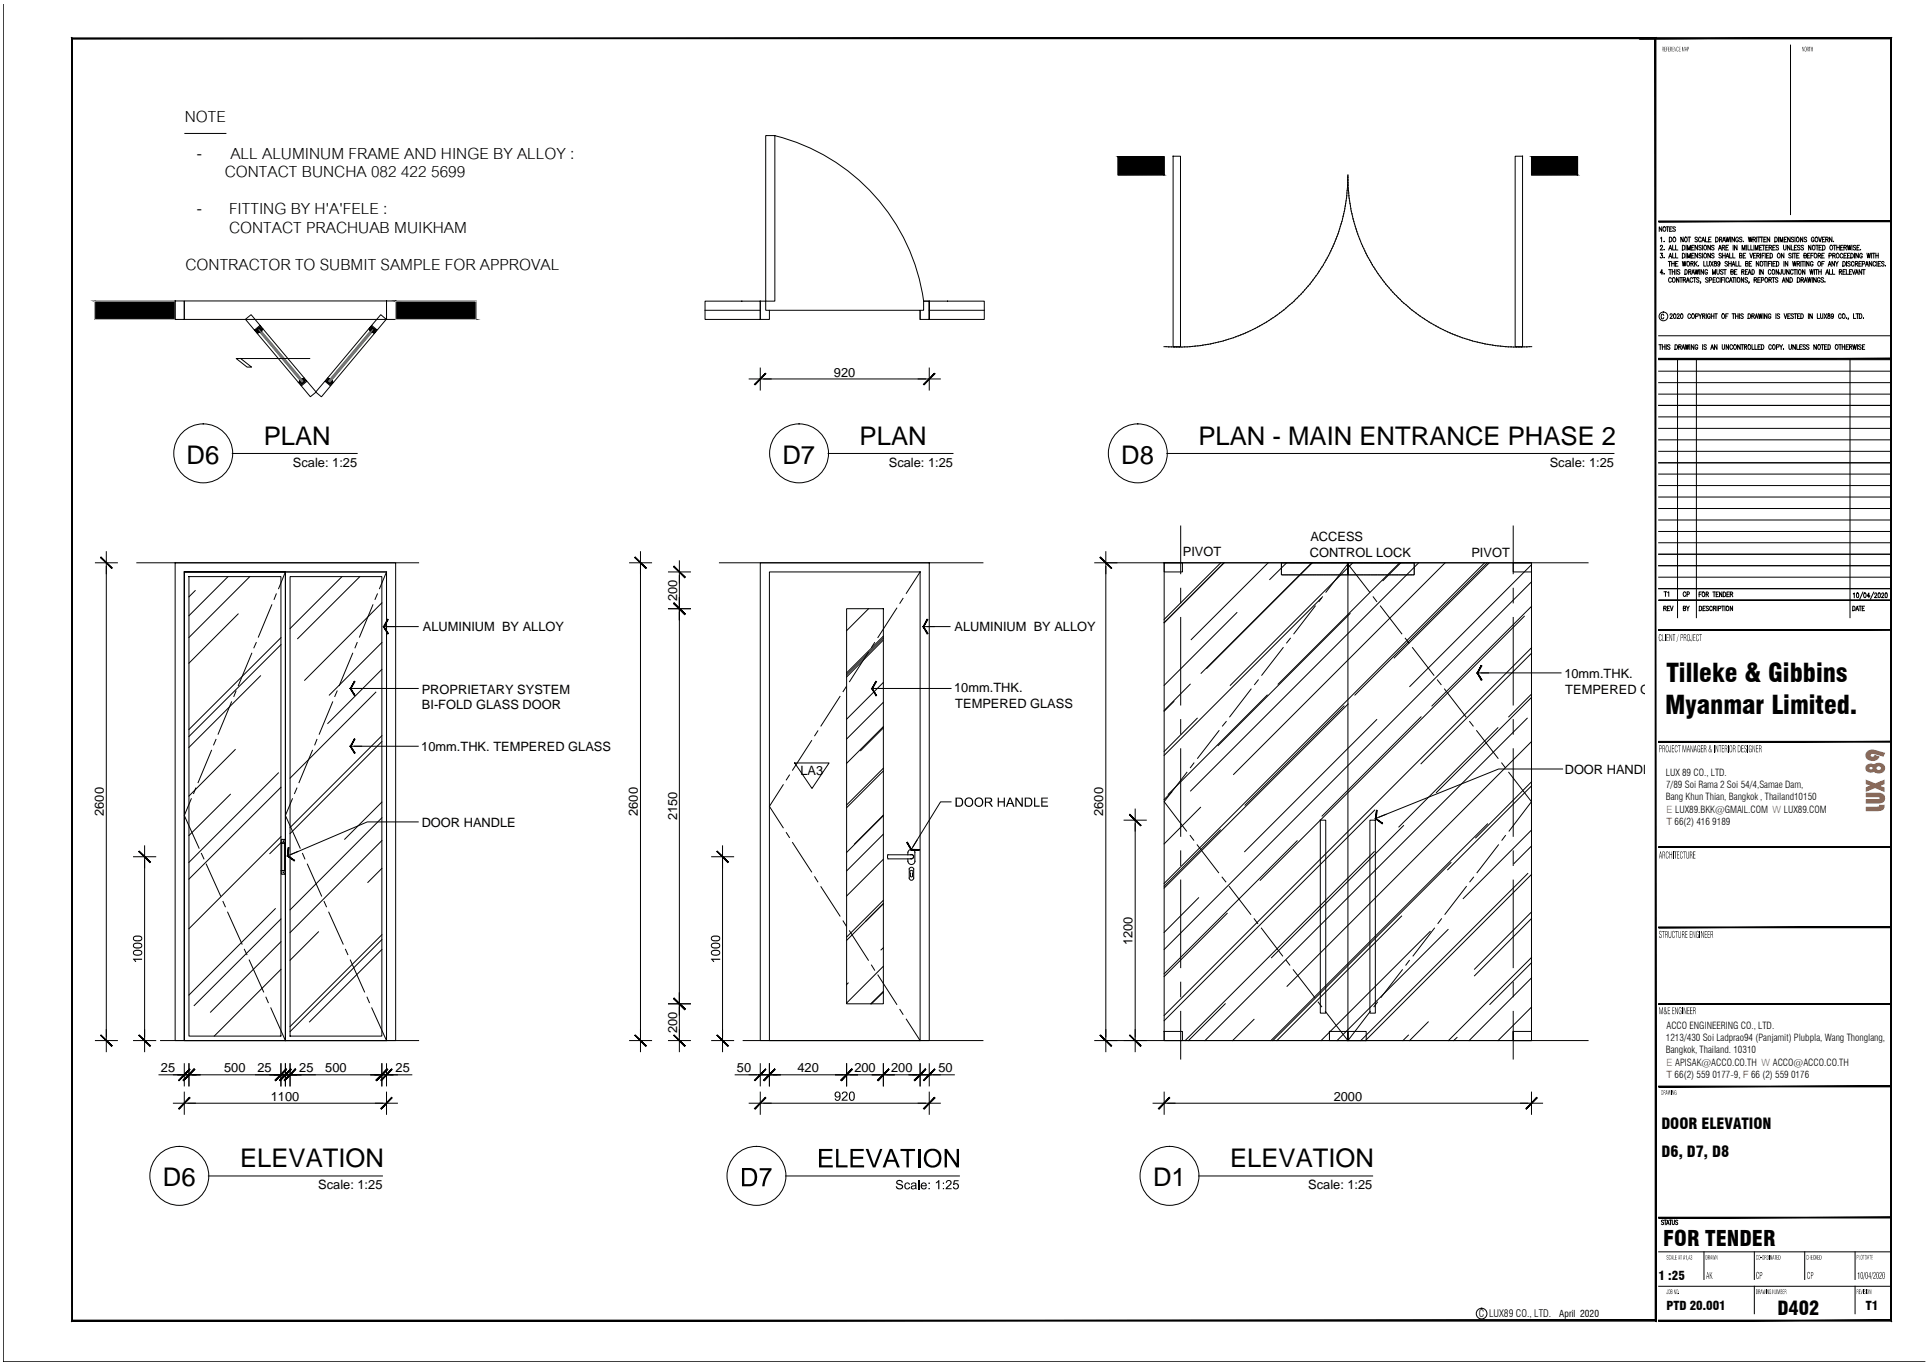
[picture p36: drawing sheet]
<svg xmlns="http://www.w3.org/2000/svg" width="420mm" height="297mm" viewBox="0 0 420 297" stroke-linecap="round" stroke-linejoin="round" font-family="sans-serif">
<defs><g id="words">
<g font-size="5.6">
<text x="40.6" y="100.9">D6</text>
<text x="57.4" y="96.8">PLAN</text>
<text x="170.3" y="100.9">D7</text>
<text x="187.1" y="96.8">PLAN</text>
<text x="244.1" y="100.9">D8</text>
<text x="260.9" y="96.8">PLAN - MAIN ENTRANCE PHASE 2</text>
<text x="362.8" y="148.3">Tilleke &amp; Gibbins</text>
<text x="362.5" y="155.4">Myanmar Limited.</text>
<text x="52.3" y="254">ELEVATION</text>
<text x="267.8" y="254">ELEVATION</text>
<text x="35.5" y="258.1">D6</text>
<text x="251" y="258.1">D1</text>
</g>
<g font-size="5.1">
<text x="40.2" y="26.5">NOTE</text>
<text x="42.8" y="34.6">-</text>
<text x="50.2" y="34.6">ALL ALUMINUM FRAME AND HINGE BY ALLOY :</text>
<text x="48.9" y="38.6">CONTACT BUNCHA 082 422 5699</text>
<text x="42.8" y="46.7">-</text>
<text x="49.9" y="46.7">FITTING BY H'A'FELE :</text>
<text x="49.9" y="50.7">CONTACT PRACHUAB MUIKHAM</text>
<text x="40.4" y="58.7">CONTRACTOR TO SUBMIT SAMPLE FOR APPROVAL</text>
</g>
<text font-size="4.7" x="362.1" y="271.1">FOR TENDER</text>
<text font-size="4.2" x="387" y="286.2">D402</text>
<g font-size="3.3">
<text x="361.7" y="245.6">DOOR ELEVATION</text>
<text x="361.7" y="251.8">D6, D7, D8</text>
</g>
<g font-size="2.8">
<text x="181.6" y="82">920</text>
<text x="63.8" y="101.6">Scale: 1:25</text>
<text x="193.5" y="101.6">Scale: 1:25</text>
<text x="337.4" y="101.6">Scale: 1:25</text>
<text x="285.3" y="117.8">ACCESS</text>
<text x="257.5" y="120.9">PIVOT</text>
<text x="285.1" y="121.2">CONTROL LOCK</text>
<text x="320.3" y="121.3">PIVOT</text>
<text x="147.4" y="130.8" transform="rotate(-90 147.4 130.8)">200</text>
<text x="92.1" y="137.4">ALUMINIUM BY ALLOY</text>
<text x="207.8" y="137.4">ALUMINIUM BY ALLOY</text>
<text x="340.6" y="147.5">10mm.THK.</text>
<text x="91.8" y="151">PROPRIETARY SYSTEM</text>
<text x="91.8" y="154.3">BI-FOLD GLASS DOOR</text>
<text x="207.7" y="150.6">10mm.THK.</text>
<text x="208" y="154">TEMPERED GLASS</text>
<text x="340.8" y="150.9">TEMPERED GLASS</text>
<text x="91.7" y="163.4">10mm.THK. TEMPERED GLASS</text>
<text x="174.3" y="168.7">LA3</text>
<text x="340.6" y="168.4">DOOR HANDLE</text>
<text x="22.6" y="177.5" transform="rotate(-90 22.6 177.5)">2600</text>
<text x="91.8" y="180">DOOR HANDLE</text>
<text x="138.9" y="177.5" transform="rotate(-90 138.9 177.5)">2600</text>
<text x="147.4" y="178.5" transform="rotate(-90 147.4 178.5)">2150</text>
<text x="240.2" y="177.5" transform="rotate(-90 240.2 177.5)">2600</text>
<text x="246.6" y="205.7" transform="rotate(-90 246.6 205.7)">1200</text>
<text x="147.4" y="224.7" transform="rotate(-90 147.4 224.7)">200</text>
<text x="35" y="233.3">25</text>
<text x="48.8" y="233.3">500</text>
<text x="56" y="233.3">25</text>
<text x="65.1" y="233.3">25</text>
<text x="70.8" y="233.3">500</text>
<text x="86.1" y="233.3">25</text>
<text x="160.4" y="233.3">50</text>
<text x="173.6" y="233.3">420</text>
<text x="186" y="233.3">200</text>
<text x="194" y="233.3">200</text>
<text x="204.3" y="233.3">50</text>
<text x="59" y="239.5">1100</text>
<text x="290.4" y="239.5">2000</text>
<text x="69.3" y="258.8">Scale: 1:25</text>
<text x="284.8" y="258.8">Scale: 1:25</text>
</g>
<g font-size="2.7">
<text x="361" y="278.5">1 :25</text>
<text x="362.8" y="285.2">PTD 20.001</text>
<text x="406.2" y="285.2">T1</text>
</g>
<g font-size="2.2" fill="#f26722">
<text x="362.8" y="176.8">E LUX89.BKK@GMAIL.COM W LUX89.COM</text>
<text x="362.8" y="179.5">T 66(2) 416 9189</text>
<text x="362.8" y="231.9">E APISAK@ACCO.CO.TH W ACCO@ACCO.CO.TH</text>
<text x="362.8" y="234.5">T 66(2) 559 0177-9, F 66 (2) 559 0176</text>
</g>
<text font-size="2.2" x="321.9" y="286.7">C LUX89 CO., LTD.</text>
<g font-size="2.1">
<text x="362.7" y="168.9">LUX 89 CO., LTD.</text>
<text x="362.7" y="171.5">7/89 Soi Rama 2 Soi 54/4,Samae Dam,</text>
<text x="362.7" y="174.2">Bang Khun Thian, Bangkok , Thailand10150</text>
<text x="362.7" y="226.6">1213/430 Soi Ladprao94 (Panjamit) Plubpla, Wang Thonglang,</text>
<text x="362.8" y="223.9">ACCO ENGINEERING CO., LTD.</text>
<text x="362.7" y="229.2">Bangkok, Thailand. 10310</text>
<text x="339.5" y="286.6">April 2020</text>
</g>
</g></defs>
<!-- layer: H -->
<g fill="#000" stroke="#000" stroke-width=".22">
<path d="M243.4 34.1h10zM333.4 34.1h10z"/>
<path d="M243.4 34.1l10 4v-4zM243.4 34.1l10 4h-10z"/>
<path d="M333.4 34.1l10 4v-4zM333.4 34.1l10 4h-10z"/>
<path d="M20.6 65.5l17.5 4v-4zM20.6 65.5l17.5 4h-17.5z"/>
<path d="M86.1 65.5l17.6 4v-4zM86.1 65.5l17.6 4h-17.6z"/>
</g>
<!-- layer: WALL -->
<path d="M20.6 65.5h17.5v4h-17.5zM86.1 65.5h17.6v4h-17.6z" fill="none" stroke="#b9b9b9" stroke-width=".22"/>
<!-- layer: A-DOOR -->
<g fill="none" stroke="#000" stroke-width=".22">
<path d="M166.7 29.5h2v36h-2zM168.7 29.5a43.3 43.3 0 0 1 32.4 36M255.4 34h1.6v41.4h-1.6zM293.4 38.5v-.4v.4M293.4 39.8v.4M293.4 38.6h.1M293.4 38.7v.9M293.4 39.7v.1M293.5 39.8v.5M329.8 34h1.7v41.4h-1.7zM286.5 60h.1M286.8 59.6l-.2 .3"/>
<path d="M286.9 59.5l-.1 .1M287.1 59.1l-.2 .3M287.4 58.7l-.3 .4M287.5 58.5v.1M287.7 58.2l-.2 .3M287.8 58.1h.1M288.1 57.7l-.2 .3M288.1 57.6v.1M288.3 57.2l-.2 .3M288.4 57.1v.1M288.6 56.7l-.2 .3M288.7 56.6h.1"/>
<path d="M288.9 56.2l-.2 .4M289 56.1h-.1M289.2 55.7l-.2 .3M289.4 55.2l-.2 .5M289.7 54.7l-.2 .5M289.7 54.6h.1M289.9 54.1l-.1 .4M290 54.1h-.1M290.2 53.6l-.2 .4M290.2 53.6h.1M290.4 53.1l-.2 .4M290.4 53v.1"/>
<path d="M290.6 52.6l-.1 .4M290.6 52.5h.1M290.8 52.1l-.1 .3M290.9 51.9v.1M291 51.5l-.1 .4M291.1 51.4v.1M291.2 51l-.1 .4M291.3 50.9h-.1M291.4 50.5l-.1 .3M291.5 50.3v.1M291.6 49.9l-.1 .4M291.6 49.8v.1"/>
<path d="M291.7 49.4v.3M291.8 49.2v.1M291.9 48.8l-.1 .4M292 48.7v.1M292.1 48.3l-.1 .3M292.1 48.2h.1M292.3 47.7l-.1 .4M292.3 47.6v.1M292.4 47.2l-.1 .3M292.4 47v.1M292.5 46.5l-.1 .5M292.6 46.1v.3"/>
<path d="M292.7 45.9l-.1 .1M292.8 45.5l-.1 .4M292.8 45.4h.1M292.8 44.8v.5M292.9 44.4v.3M292.9 44.2v.1M293 43.8v.4M293.1 43.7h-.1M293.1 43.2v.4M293.1 43.1v.1M293.2 42.7l-.1 .4M293.2 42.5v.1"/>
<path d="M293.2 42.1v.4M293.2 42h.1M293.3 41.5l-.1 .4M293.3 41v.5M293.4 40.4v.4M293.4 40.3h.1M293.4 40.9h.1M293.5 40.4v.4M293.5 40.9h.1M293.5 41v.4M293.6 41.4v.1M293.6 41.5v.4"/>
<path d="M293.6 42h.1M293.6 42.1l.1 .4M293.7 42.7v.4M293.7 42.5v.1M293.7 43.1v.1M293.7 43.2l.1 .4M293.8 43.7h.1M293.8 43.8l.1 .4M293.9 44.2v.1M293.9 44.4l.1 .3M294 44.8l.1 .5M294.1 45.5l.1 .4"/>
<path d="M294.1 45.4h.1M294.2 45.9v.1M294.2 46.1l.1 .3M294.3 46.5l.1 .5M294.5 47.2v.3M294.5 47v.1M294.6 47.6v.1M294.6 47.7l.1 .4M294.7 48.2h.1M294.8 48.3v.3M294.9 48.7v.1M294.9 48.8l.1 .4"/>
<path d="M295 49.2v.1M295.1 49.4l.1 .3M295.2 49.8v.1M295.3 49.9v.4M295.4 50.3v.1M295.4 50.5l.2 .3M295.6 50.9h.1M295.6 51l.1 .4M295.8 51.4v.1M295.8 51.5l.2 .5M296 52.1l.1 .3M296.2 52.5h.1"/>
<path d="M296.2 52.6l.2 .4M296.4 53v.1M296.4 53.1l.2 .4M296.6 53.6h.1M296.7 53.6l.1 .4M296.9 54.1h.1M296.9 54.1l.2 .4M297.1 54.6h.1M297.2 54.7l.2 .5M297.4 55.2l.2 .3M297.6 55.6v.1M297.7 55.7l.1 .3"/>
<path d="M297.9 56.1h.1M298 56.2l.1 .4M298.2 56.6h.1M298.2 56.7l.2 .3M298.4 57.1l.1 .1M298.5 57.2l.2 .3M298.7 57.6l.1 .1M298.8 57.7l.2 .3M299 58.1h.1M299.1 58.2l.2 .3M299.3 58.5l.1 .1M299.4 58.7l.2 .3"/>
<path d="M299.7 59v.1M299.7 59.1l.2 .3M300 59.5v.1M300 59.6l.3 .3M300.3 60h.1M38.1 65.5h2v4h-2zM40.1 65.5h44v4h-44zM52.4 78l2.4 1.9h-1l-2.4-1.9h16M53.5 69.5l1.2-1 2.6 3.1-.2 .2v-.3l-.6-.6-1 .9 .5 .6h.2l-.2 .2zM56 71.8l.4-.5 .2 .2-.5 .4zM56 72.6l9 10.6M56.1 72h.1"/>
<path d="M56.2 72l.1 .2M56.2 71.5l-.3 .3 .2 .2M56.2 71.5l.3-.3 .3 .6M56.4 71.3l-.3 .6M56.6 71.5l-.6 .3M56.7 71.5h.1M56.9 71.8h.2l-.6-.6-.8 .6 .5 .6 .1-.1M57.3 71.6l8.9 10.6M80.2 71.6l-8.8 10.6M80.7 71.8h-.2l.5-.6 .8 .6-.5 .6-.1-.1M80.7 71.7v.1M80.8 71.6l-.1 .2"/>
<path d="M80.8 71.6h.1M80.9 71.5h.1M81 71.5l.6 .3M81.1 71.3l.5 .5-.1 .1-.5-.4zM81.1 71.3l.4 .6M81.2 72.2h.1M81.4 71.5l.3 .3-.5 .4M81.4 71.5l-.4-.3-.2 .3M81.4 71.5h.1M81.4 72h.1M81.5 72.6l-8.9 10.6M82.9 68.5l1.2 1-2.6 3.1-.2-.2h.2l.5-.6-1-.9-.6 .6 .1 .3-.3-.2z"/>
<path d="M84.1 65.5h2v4h-2zM153.5 65.5h12v4h-12zM153.5 67.5h12M165.5 65.5h1.2v2h.8v2h-2zM167.5 67.5h32.8v2M201.1 65.5h1.2v4M201.1 65.5h1.2v4h-2v-2h.8zM202.3 65.5h12v4h-12zM202.3 67.5h12M253.4 75.4h.4M253.9 75.4h.1M254 75.4l.4 .1"/>
<path d="M254.4 75.5h.5M255 75.5h.1M255.1 75.5h.4M255.6 75.5h.1M255.7 75.5h.4M256.1 75.5h.1M256.3 75.5h.9M257.3 75.5h.1M257.8 75.5h-.4M257.8 75.5h.5M258.4 75.5h.1M258.9 75.4l-.3 .1"/>
<path d="M259 75.4h.1M259.5 75.4h-.4M259.6 75.4h.1M259.7 75.4h.4M260.1 75.3h.1M260.6 75.3h-.3M260.7 75.3h.1M261.2 75.2l-.4 .1M261.4 75.2h-.1M261.8 75.1l-.4 .1M261.8 75.1h.1M262.3 75l-.4 .1"/>
<path d="M262.4 75h.1M262.9 74.9l-.4 .1M263 74.9h.1M263.5 74.8l-.4 .1M263.5 74.8h.1M264 74.7l-.4 .1M264.1 74.7h.1M264.6 74.6l-.4 .1M264.7 74.5v.1M265.1 74.5h-.3M265.2 74.4v.1M265.7 74.3l-.4 .1"/>
<path d="M265.8 74.3h.1M266.3 74.2l-.4 .1M266.3 74.2h.1M266.8 74l-.4 .1M266.9 74h.1M267.3 73.9l-.3 .1M267.4 73.8h.1M267.9 73.7l-.4 .1M268 73.7h.1M268.4 73.5l-.3 .1M268.5 73.5h.1M269 73.3l-.4 .1"/>
<path d="M269 73.3h.1M269.5 73.1l-.4 .1M269.6 73.1h.1M270.2 72.9l-.5 .2M270.7 72.6l-.5 .3M271.1 72.5l-.4 .1M271.2 72.4l-.1 .1M271.6 72.3l-.3 .1M272.1 72l-.4 .2M272.2 72h.1M272.7 71.8l-.4 .1M272.7 71.7h.1"/>
<path d="M273.2 71.5l-.4 .2M273.3 71.5h-.1M273.7 71.2l-.4 .2M273.8 71.2h-.1M274.2 71l-.4 .2M274.3 70.9l-.1 .1M274.6 70.7l-.3 .2M275.2 70.4l-.5 .3M275.2 70.4h.1M275.7 70.1l-.4 .2M275.7 70.1h.1M276.1 69.8l-.3 .2"/>
<path d="M276.3 69.7l-.1 .1M276.6 69.5l-.3 .2M276.7 69.4v.1M277.1 69.2l-.3 .2M277.1 69.1h.1M277.6 68.9l-.3 .2M277.7 68.8h-.1M278.1 68.5l-.4 .2M278.5 68.2l-.3 .2M278.6 68.1l-.1 .1M279 67.9l-.4 .2M279 67.8h.1"/>
<path d="M279.4 67.5l-.3 .2M279.5 67.4l-.1 .1M279.9 67.1l-.3 .3M279.9 67.1h.1M280.3 66.8l-.3 .2M280.4 66.7h-.1M280.7 66.4l-.3 .2M280.8 66.3h-.1M281.1 66l-.2 .3M281.2 66h.1M281.6 65.7l-.3 .2M281.7 65.6h-.1"/>
<path d="M282 65.2l-.3 .3M282.1 65.2h-.1M282.4 64.9l-.3 .2M282.5 64.8h-.1M282.8 64.4l-.3 .3M282.9 64.3l-.1 .1M283.2 64.1l-.3 .2M283.3 64h-.1M283.6 63.6l-.3 .3M283.7 63.5l-.1 .1M284 63.2l-.3 .3M284 63.1v.1"/>
<path d="M284.3 62.8l-.2 .2M284.4 62.7h.1M284.7 62.3l-.2 .3M284.8 62.2v.1M285.1 61.9l-.3 .3M285.2 61.8h-.1M285.4 61.4l-.2 .4M285.5 61.3v.1M285.8 61l-.2 .3M285.9 60.9l-.1 .1M286.1 60.5l-.2 .3M286.2 60.5h.1"/>
<path d="M286.5 60.1l-.3 .3M300.4 60.1l.2 .3M300.6 60.5l.3 .3M301 60.9v.1M301.1 61l.2 .3M301.3 61.3l.1 .1M301.4 61.4l.3 .4M301.7 61.8h.1M301.7 61.9l.3 .3M302 62.2l.1 .1M302.1 62.3l.3 .3M302.4 62.7h.1"/>
<path d="M302.5 62.8l.3 .2M302.8 63.1v.1M302.9 63.2l.2 .3M303.2 63.5v.1M303.3 63.6l.2 .3M303.6 64h.1M303.6 64.1l.4 .3M304.1 64.4l.2 .3M304.4 64.8h.1M304.4 64.9l.3 .2M304.8 65.2h.1M304.9 65.2l.2 .3"/>
<path d="M305.2 65.6h.1M305.3 65.7l.2 .2M305.6 66h.1M305.7 66l.3 .3M306.1 66.3h.1M306.1 66.4l.3 .2M306.5 66.7h.1M306.6 66.8l.3 .2M306.9 67.1h.1M307 67.1l.3 .3M307.3 67.4l.1 .1M307.5 67.5l.3 .3"/>
<path d="M307.9 67.9l.3 .2M308.3 68.1v.1M308.3 68.2l.3 .2M308.7 68.5h.1M308.8 68.5l.3 .2M309.1 68.8h.1M309.3 68.9l.3 .2M309.7 69.1h.1M309.7 69.2l.4 .2M310.1 69.4l.1 .1M310.2 69.5l.3 .2M310.6 69.7l.1 .1"/>
<path d="M310.7 69.8l.3 .2M311.1 70.1h.1M311.2 70.1l.3 .2M311.6 70.4h.1M311.7 70.4l.3 .2M312.1 70.6v.1M312.2 70.7l.3 .2M312.6 70.9v.1M312.7 71l.3 .2M313.1 71.2h.1M313.2 71.2l.3 .2M313.5 71.5l.5 .2"/>
<path d="M314.1 71.7h.1M314.2 71.8l.3 .1M314.6 72h.1M314.7 72l.4 .2M315.1 72.2h.1M315.2 72.3l.4 .1M315.6 72.4l.1 .1M315.8 72.5l.3 .1M316.2 72.6v.1M316.3 72.7l.3 .2M316.7 72.9l.4 .2M317.2 73.1h.1"/>
<path d="M317.4 73.1l.3 .1M317.7 73.3h.1M317.9 73.3l.3 .1M318.3 73.5h.1M318.4 73.5l.5 .2M319 73.7l.3 .1M319.4 73.8h.1M319.5 73.9l.4 .1M319.9 74h.1M320.1 74l.3 .1M320.5 74.2h.1M320.6 74.2l.4 .1"/>
<path d="M321 74.3h.1M321.2 74.3l.3 .1M321.6 74.4v.1M321.7 74.5h.4M322.1 74.5l.1 .1M322.3 74.6l.4 .1M322.7 74.7h.1M322.8 74.7l.4 .1M323.2 74.8h.1M323.4 74.8l.4 .1M323.8 74.9h.1M323.9 74.9l.4 .1"/>
<path d="M324.4 75h.1M324.5 75l.5 .1M325.1 75.1l.3 .1M325.5 75.2h.1M325.6 75.2l.4 .1M326.1 75.3h.1M326.2 75.3h.4M326.6 75.3h.1M326.8 75.4h.3M327.2 75.4h.1M327.3 75.4h.4M327.8 75.4h.1"/>
<path d="M327.9 75.4l.4 .1M328.4 75.5h.1M328.5 75.5h.5M329 75.5h.4M329.5 75.5h.1M329.6 75.5h1M330.7 75.5h.1M330.8 75.5h.4M331.2 75.5h.1M331.7 75.5h-.4M331.8 75.5h.1M331.9 75.5h.5"/>
<path d="M332.9 75.4l-.4 .1M332.9 75.4h.1M333.1 75.4h.3M65 83.2l.2-.1-.1 .1 .6 .7 1-.9-.5-.7-.2 .2 .2-.3 2.6 3.1-1.3 1zM65.3 83h-.1l.5 .7 .7-.7-.5-.6v.2l.5 .4-.7 .5-.1-.3M65.3 83l.3 .2M65.4 83h.1M65.6 83.2h.1M65.6 83.3l.6-.4 .1 .2-.5 .4zM65.9 82.5h.1M66.2 82.9l-.4 .6M66.3 83.1l-.7 .2"/>
<path d="M71.2 83.1l.2-.2 .5 .4-.2 .2zM71.2 83.1l.7 .2M71.4 82.2l.2 .2-.2-.1-.6 .7 1.1 .9 .5-.7v-.1l.2 .1-2.7 3.1-1.1-1zM71.4 82.9l.3 .6M71.4 82.8l.2-.4-.5 .6 .7 .7 .5-.7h-.1l-.2 .2M71.4 82.8l-.2 .2 .3 .3 .3 .2 .2-.3M71.5 82.8h.1M71.6 82.5h.1M72 83.2h.1M165.5 122.5h36.8v103.9h-36.8zM167.5 124.5h32.8v101.9h-32.8zM240.7 123.3v102.3"/>
<path d="M253.4 122.5h80v103.9h-80zM293.4 122.5v103.9M247.1 179.2v46.4M254.2 240.1h78.4"/>
</g>
<path d="M56.3 71.8l.3-.1 9.3 11.2-.3 .2zM80.9 71.7l.4 .3-9.5 11.1-.2-.3z" fill="none" stroke="#00ff3f" stroke-width=".22"/>
<!-- layer: I-GL -->
<g fill="none" stroke="#000" stroke-width=".22">
<path d="M56.2 71.8h.1M56.2 72.1h.2M56.3 71.7l.2-.1zM56.3 72.3h.1M56.3 72l.2 .3h-.2M56.3 72.1h.1M56.3 71.7l.1 .1M56.4 72.3h.1M56.4 72.2h.1M56.4 71.7h.1M56.4 72.1v.1M56.4 71.6v.2"/>
<path d="M56.4 72.1v.2M56.4 71.7l-.2 .1M56.4 71.6l.1 .1M56.5 72.2v.1M56.5 72.3l-.2-.3v.3M56.5 72.3h.1M56.6 72.2l-.3 .1M56.7 71.7v.1M56.7 71.8l.1 .1M56.8 71.8l.1 .1M56.8 71.8v.1M56.8 71.9h.1"/>
<path d="M56.8 71.9l-.2-.2 .3 .3M56.9 72h.1M57 71.8l-.2 .1M57 71.8l-.2 .2M57 71.8l-.1 .2M80.5 71.8h.1M80.6 71.8h.1M80.6 71.8l.1 .2M80.7 72h.1M80.7 72l-.2-.2 .2 .1 .1-.2-.1 .3M80.8 71.7l-.2 .2M80.8 71.8l-.2 .2"/>
<path d="M80.9 71.8l-.3 .1M80.9 71.7v.1M81 72.2l.2 .1M81 72.3l.3-.2-.2 .2M81 72.3h.1M81.1 71.6l.2 .2zM81.1 71.6l.2 .2-.2-.1M81.1 72.3h.1M81.1 72.1v.2M81.1 71.7l.1 .1M81.2 72.2l-.1 .1M81.2 72.3h.1"/>
<path d="M81.2 72h.1M81.3 72l-.2 .2 .2 .1M81.3 72.1l-.1 .1M65.3 82.9l.1 .1M65.3 82.8l.2 .3-.2-.2v.2v-.3M65.3 82.8h.1M65.3 82.8l.3 .2M65.4 82.8l-.1 .2 .3 .1M65.5 83v.1M65.6 83.1h.1M65.7 82.5l.3 .2-.2-.1M65.7 82.5h.1"/>
<path d="M65.7 82.5l.1 .1M65.8 83.1l.2-.1-.1 .1zM65.8 82.5l.1 .3-.1-.1M65.8 82.5v.1M65.8 83.1h.1M65.9 82.5h.1M65.9 82.6l.1 .1M65.9 82.4v.1M65.9 83l-.1 .1 .1-.1M65.9 82.4l-.2 .1h.2l-.1 .1M65.9 83h.1M66 83h-.2"/>
<path d="M71.6 83l.2 .1zM71.6 82.7v.1M71.6 82.8h.1M71.6 82.5l.1 .1v-.1M71.6 83.1v-.1l.1 .1M71.6 82.7h.1M71.6 82.6l.1 .2M71.6 83.1h.1M71.7 82.6l-.1-.2 .2 .2M71.7 83.1h.1h-.1M71.8 82.6l-.2 .1M71.8 82.5l-.2 .3 .1-.2"/>
<path d="M71.8 82.5h.1M71.8 82.5l-.1 .1M71.9 82.5h-.2M72 83.1h.1M72 82.9l.3 .1M72.2 82.8l-.2 .3 .2-.2M72.2 82.9l.1 .1M72.2 82.8h.1M72.2 82.8v.1M72.2 82.9l-.2 .2M72.2 82.8l.1 .2M72.3 83l-.2-.2-.1 .3"/>
</g>
<!-- layer: I-H8 -->
<path d="M56.3 71.9l9.4 11.2M56.3 71.8l9.5 11.3M56.4 71.8l9.4 11.2M56.5 71.7l9.4 11.3M56.5 71.7l9.4 11.2M81 71.7l-9.4 11.2M81.1 71.7l-9.5 11.3M81.1 71.8l-9.4 11.2M81.2 71.8l-9.4 11.3M81.3 71.9l-9.4 11.2" fill="none" stroke="#757575" stroke-width=".22"/>
<!-- layer: A-FURN -->
<path d="M29.8 122.5h61.3M156.6 122.5h57.4M240.7 122.5h105M35 226.4h56.1M161.8 226.4h52.2M240.7 226.4h105" fill="none" stroke="#000" stroke-width=".22"/>
<!-- layer: D-ELEV-FINE -->
<g fill="none" stroke="#000" stroke-width=".22">
<path d="M38.1 122.5h48v103.9h-48zM40.1 124.5v101.9h22v-101.9h-22h44v101.9h-44zM41.1 125.5h20.1v100h-20.1zM62.1 124.5h22v101.9h-22zM63.1 125.5h20v100h-20zM184.3 132.5h8v85.9h-8zM253.4 122.5h4v2h-4zM279 125l.1 .1M279 122.7v.3M279 123.1v.3M279 123.4v.3M279 123.8v.3"/>
<path d="M279 124.2v.3M279 124.6v.3M279.2 125.1h.1M279.3 122.5h-.3v.1M279.4 125.1h.3M279.4 122.5h.3M279.8 125.1h.3M279.8 122.5h.3M280.1 125.1h.3M280.1 122.5h.3M280.5 125.1h.3M280.5 122.5h.3"/>
<path d="M280.9 125.1h.3M280.9 122.5h.3M281.3 125.1h.3M281.3 122.5h.3M281.7 125.1h.3M281.7 122.5h.3M282.1 125.1h.2M282.1 122.5h.2M282.4 125.1h.3M282.4 122.5h.3M282.8 125.1h.3M282.8 122.5h.3"/>
<path d="M283.2 125.1h.3M283.2 122.5h.3M283.6 125.1h.3M283.6 122.5h.3M284 125.1h.3M284 122.5h.3M284.3 125.1h.3M284.3 122.5h.3M284.7 125.1h.3M284.7 122.5h.3M285.1 125.1h.3M285.1 122.5h.3"/>
<path d="M285.5 125.1h.3M285.5 122.5h.3M285.9 125.1h.3M285.9 122.5h.3M286.2 125.1h.3M286.2 122.5h.3M286.6 125.1h.3M286.6 122.5h.3M287 125.1h.3M287 122.5h.3M287.4 125.1h.3M287.4 122.5h.3"/>
<path d="M287.8 125.1h.3M287.8 122.5h.3M288.1 125.1h.3M288.1 122.5h.3M288.5 125.1h.3M288.5 122.5h.3M288.9 125.1h.3M288.9 122.5h.3M289.3 125.1h.3M289.3 122.5h.3M289.7 125.1h.3M289.7 122.5h.3"/>
<path d="M290.1 125.1h.3M290.1 122.5h.3M290.4 125.1h.3M290.4 122.5h.3M290.8 125.1h.3M290.8 122.5h.3M291.2 125.1h.3M291.2 122.5h.3M291.6 125.1h.3M291.6 122.5h.3M292 125.1h.3M292 122.5h.3"/>
<path d="M292.3 125.1h.3M292.3 122.5h.3M292.7 125.1h.3M292.7 122.5h.3M293.1 125.1h.1M293.1 122.5h.1M293.3 125.1l.1-.1 .2 .1M293.3 122.5l.1 .1 .2-.1M293.4 122.7v.3M293.4 123.1v.3M293.4 123.4v.3M293.4 123.8v.3"/>
<path d="M293.4 124.2v.3M293.4 124.6v.3M293.6 125.1h.1M293.6 122.5h.1M293.8 125.1h.3M293.8 122.5h.3M294.2 125.1h.3M294.2 122.5h.3M294.6 125.1h.3M294.6 122.5h.3M295 125.1h.3M295 122.5h.3"/>
<path d="M295.3 125.1h.3M295.3 122.5h.3M295.7 125.1h.3M295.7 122.5h.3M296.1 125.1h.3M296.1 122.5h.3M296.5 125.1h.3M296.5 122.5h.3M296.9 125.1h.3M296.9 122.5h.3M297.3 125.1h.2M297.3 122.5h.2"/>
<path d="M297.6 125.1h.3M297.6 122.5h.3M298 125.1h.3M298 122.5h.3M298.4 125.1h.3M298.4 122.5h.3M298.8 125.1h.3M298.8 122.5h.3M299.2 125.1h.3M299.2 122.5h.3M299.5 125.1h.3M299.5 122.5h.3"/>
<path d="M299.9 125.1h.3M299.9 122.5h.3M300.3 125.1h.3M300.3 122.5h.3M300.7 125.1h.3M300.7 122.5h.3M301.1 125.1h.3M301.1 122.5h.3M301.4 125.1h.3M301.4 122.5h.3M301.8 125.1h.3M301.8 122.5h.3"/>
<path d="M302.2 125.1h.3M302.2 122.5h.3M302.6 125.1h.3M302.6 122.5h.3M303 125.1h.3M303 122.5h.3M303.3 125.1h.3M303.3 122.5h.3M303.7 125.1h.3M303.7 122.5h.3M304.1 125.1h.3M304.1 122.5h.3"/>
<path d="M304.5 125.1h.3M304.5 122.5h.3M304.9 125.1h.3M304.9 122.5h.3M305.3 125.1h.2M305.3 122.5h.2M305.6 125.1h.3M305.6 122.5h.3M306 125.1h.3M306 122.5h.3M306.4 125.1h.3M306.4 122.5h.3"/>
<path d="M306.8 125.1h.3M306.8 122.5h.3M307.2 125.1h.3M307.2 122.5h.3M307.5 122.5h.4v.1M307.5 125.1h.2M307.9 125l-.2 .1M307.9 122.7v.3M307.9 123.1v.3M307.9 123.4v.3M307.9 123.8v.3M307.9 124.2v.3"/>
<path d="M307.9 124.6v.3M329.4 122.5h4v2h-4zM61.2 182.8v.7h.8v-.7M61.2 190.1v-.7h.8l-.1 .8M61.2 183.4h.8M61.2 189.5h.8M61.3 182.8h.7M61.3 190.1l.1 .1M61.3 183.5h.6v5.9h-.6zM61.4 190.2h.5M193.3 186h5.1M193.3 186.9h5.1"/>
<path d="M193.3 186l-.1 .3 .1 .6M198.2 186a.49 .49 0 0 1 .7 .4 .49 .49 0 0 1-.7 .4M198.2 190.6v-.6a.36 .36 0 0 1 0-.5 .36 .36 0 0 1 .5 0 .36 .36 0 0 1-.1 .5l.1 .6M198.4 186a.44 .44 0 0 1 .5 .4 .44 .44 0 0 1-.5 .5M198.7 190.6l-.3 .2-.2-.2M253.4 224.5h4v1.9h-4zM289.4 224.5h4v1.9h-4zM293.4 224.5v1.9h4M293.4 224.5h4v1.9h-4zM329.4 224.5v1.9h4v-1.9h-4v1.9h4"/>
<circle cx="61.7" cy="183" r=".06"/>
<circle cx="61.7" cy="189.8" r=".06"/>
</g>
<!-- layer: D-ELEV-XFIN -->
<g fill="none" stroke="#000" stroke-width=".22">
<path d="M42.5 128.5l-1.4 1.4M49.6 125.5l-8.5 8.5M51.8 133.6l-10.7 10.7M54.4 125.5l-13.3 13.2M61.2 138.8l-20.1 20M74.5 125.5l-11.4 11.3M78.3 125.5l-13.5 13.5M83.1 139.8l-11.4 11.5M83.1 131.2l-16.8 16.8M189.1 132.5l-4.8 4.7M192.2 139.4l-7.9 7.9M192.3 138.4l-8 8"/>
<path d="M192.3 138.9l-8 8M265.8 122.5l-12.4 12.3M266.5 122.5l-13.1 13M269.3 133.3l-15.9 15.8M276.1 122.5l-16.8 16.7M280.1 122.5l-3.7 3.6M285.6 122.5l-24.1 24M285.7 122.5l-23 23M287.6 130.2l-34.2 34.2M293.9 133.5l-28.7 28.8M294.5 122.5l-26.7 26.6M304.7 122.5l-26.5 26.4"/>
<path d="M305 122.5l-3.9 3.9M308.8 122.5l-49.6 49.6M314.6 122.5l-46.1 46M323.2 122.5l-69.8 69.7M323.8 122.5l-28.8 28.8M324.2 122.5l-20.7 20.7M331.8 134.1l-57.5 57.5M333.4 126.6l-80 80M333.4 132l-21.7 21.6M333.4 122.9l-26.5 26.5M56.7 147.1l-15.6 15.5M61.2 140.3l-20.1 20"/>
<path d="M81.8 150.6l-18.7 18.7M83.1 145.7l-11.7 11.7M192.3 152.8l-8 8M192.3 158.4l-4.9 5M192.3 148.5l-8 8M192.3 158.1l-8 8M255.6 152.7l-2.2 2.1M259.1 148.9l-5.7 5.7M260.6 156.3l-7.2 7.2M275.9 151.3l-21.6 21.5M292.6 153.6l-21.6 21.6M293.5 153.2l-40.1 40.1"/>
<path d="M299.7 156.6l-28.7 28.7M309.4 156l-21.6 21.6M326.1 158.4l-21.6 21.6M332.5 156.3l-70.2 70.1M333.4 141l-80 80M333.4 151l-4.9 5M333.4 142.2l-24 24M333.4 151.8l-20.7 20.7M50.2 172.8l-9.1 9M51.2 163.1l-10.1 10.1M60.6 168.2l-19.5 19.5M61.2 171.3l-20.1 20"/>
<path d="M83.1 178l-20 20M83.1 160.1l-20 20M83.1 174.5l-8.1 8.1M83.1 161.4l-20 20M192.3 167.2l-8 8M192.3 177.5l-8 8M192.3 167.8l-8 8M192.3 177.4l-6.3 6.3M255.1 172.3l-1.7 1.7M261.4 175.7l-8 7.9M299.3 176.3l-45.9 45.8M305.5 179.7l-28.7 28.7"/>
<path d="M323.8 179.3l-47.1 47.1M333.4 170.1l-12.1 12.2M333.4 161.4l-53.2 53.2M333.4 171l-18.2 18.3M59.9 197.7l-18.8 18.8M61.2 183.4l-2.5 2.4M61.2 200l-18.9 18.8M61.2 182.1l-20.1 20M83.1 182.9l-20 20M83.1 189l-3 3M192.3 181.5l-8 8M192.3 195.9l-8 8"/>
<path d="M192.3 196.6l-8 8M192.3 187l-8 8M260.9 195.4l-7.5 7.5M265.7 180.6l-12.3 12.2M267.2 198.8l-13.8 13.7M282.4 183l-29 28.9M299.2 185.3l-41.2 41.1M305.1 199.3l-27.1 27.1M315.9 187.7l-38.8 38.7M332.6 190.1l-36.4 36.3M333.4 184.1l-3.8 3.8M333.4 198.5l-12.4 12.4"/>
<path d="M333.4 180.6l-14.9 14.9M333.4 190.3l-36.1 36.1M333.4 199.9l-12.4 12.4M61.2 204.9l-15.4 15.4M61.2 210.9l-14.6 14.6M69.3 202.8l-6.2 6.2M83.1 204.5l-20 20M83.1 206.6l-15.7 15.8M83.1 203.4l-20 20M184.6 213.9l-.3 .3M192.3 210.3l-8 8M192.3 215.7l-2.7 2.7"/>
<path d="M192.3 206.2l-.5 .5M192.3 215.9l-2.6 2.5M266.7 218.4l-8 8M311.3 202.7l-23.7 23.7M315.2 202.3l-24.1 24.1M333.4 212.8l-13.6 13.6M333.4 208.4l-18.1 18M333.4 209.5l-9.1 9.1M333.4 219.2l-7.3 7.2M61.2 225.4l-.1 .1M273 221.8l-4.7 4.6M306.6 225.3l-1.2 1.1"/>
<path d="M310.9 222.4l-4 4M317.2 225.8l-.7 .6"/>
</g>
<!-- layer: D-ELEV-HIDD -->
<g fill="none" stroke="#000" stroke-width=".22">
<path d="M55.8 139.8l-.5 1.2M59.2 131.6l-3 7M60.1 129.2l-.4 1.2M62.1 124.5l-1.5 3.6M77.8 139.8l-.5 1.2M81.2 131.6l-2.9 7M82.2 129.2l-.6 1.2M84.1 124.5l-1.5 3.6M190.4 139.8l-.7 1.1M195.2 132.3l-4.1 6.4M196.6 130.2l-.7 1.1M200.3 124.5l-3 4.6"/>
<path d="M280.9 138.9l-.8 1M286.3 131.9l-4.6 6M287.9 129.9l-.8 1M293.2 122.5l5 6.4M293.6 122.5l-4.9 6.4M298.9 129.9l.8 1M300.5 131.9l4.7 6M305.9 138.9l.8 1M50.4 152.7l-2.9 7.1M51.4 150.4l-.5 1.2M54.8 142.2l-2.9 7M72.4 152.7l-2.9 7.1"/>
<path d="M73.4 150.4l-.5 1.2M76.8 142.2l-2.9 7M178 159l-.6 1.1M182.9 151.6l-4.2 6.4M184.2 149.4l-.7 1.1M189 141.9l-4.1 6.4M265.4 159l-4.7 6M266.9 157l-.8 1M272.4 149.9l-4.7 6.1M273.9 148l-.8 1M279.3 140.9l-4.6 6M307.5 140.9l4.7 6"/>
<path d="M312.9 148l.8 1M314.5 149.9l4.6 6.1M319.9 157l.8 1M321.5 159l4.6 6M41.6 173.8l-1.5 3.7 3.2 7.1M42.6 171.5l-.5 1.2M46 163.3l-2.9 7M47 160.9l-.5 1.2M63.7 173.8l-1.6 3.7 3.2 7.1M64.6 171.5l-.5 1.2M68 163.3l-2.9 7M69 160.9l-.5 1.2"/>
<path d="M170.5 170.8l-3 4.7 3 4.6M171.9 168.7l-.7 1M176.7 161.2l-4.2 6.4M258.4 168.1l-5 6.4 4.9 6.3M259.9 166l-.7 1M326.9 166l.8 1M328.5 168.1l4.9 6.4-4.9 6.3M43.8 185.7l.6 1.2M44.9 188l3.1 7M48.5 196.2l.6 1.1M49.6 198.5l3.1 6.9M65.9 185.7l.5 1.2"/>
<path d="M66.9 188l3.1 7M70.6 196.2l.5 1.1M71.6 198.5l3.1 6.9M171.2 181.2l.7 1M172.5 183.3l4.2 6.4M177.4 190.8l.6 1.1M178.7 193l4.2 6.3M259.1 181.8l.8 1M260.6 183.9l4.7 6M266.1 190.9l.8 1M267.6 192.9l4.7 6.1M273 199.9l.8 1.1"/>
<path d="M313.8 199.9l-.8 1.1M319.2 192.9l-4.6 6.1M320.8 190.9l-.8 1M326.2 183.9l-4.7 6M327.7 181.8l-.7 1M53.2 206.6l.5 1.1M54.3 208.9l3.1 7M57.9 217l.5 1.2M59 219.3l3.1 7.1M75.2 206.6l.5 1.1M76.3 208.9l3.1 7M79.9 217l.5 1.2"/>
<path d="M80.9 219.3l3.2 7.1M183.5 200.4l.7 1.1M184.9 202.6l4.1 6.4M189.7 210l.7 1.1M191.1 212.2l4.1 6.4M195.9 219.7l.7 1M274.6 202l4.6 6M280 209l.8 1M281.5 211l4.7 6M287 218.1l.7 1M299.9 218.1l-.8 1M305.3 211l-4.7 6"/>
<path d="M306.8 209l-.7 1M312.3 202l-4.7 6M197.3 221.8l3 4.6M288.5 220.1l4.9 6.3 4.9-6.3"/>
</g>
<!-- layer: A-DIMS -->
<g fill="none" stroke="#000" stroke-width=".22">
<path d="M166.3 82.5h35.2M23.1 123.3v102.3M139.4 123.3v102.3M147.9 125.3v6.4M147.9 133.3v84.3M31.5 187.2v38.4M157.3 187.2v38.4M147.9 219.2v6.4M34.6 233.9h4.8M41.9 233.9h18.5M60.5 233.9h.8M62.9 233.9h.8"/>
<path d="M64 233.9h18.3M84.9 233.9h4.7M160 233.9h4.7M168.3 233.9h15.2M185.1 233.9h6.4M193.1 233.9h6.4M203.1 233.9h4.7M40.9 240.1h42.4M166.3 240.1h35.2"/>
</g>
<!-- layer: 0 -->
<g fill="none" stroke="#000" stroke-width=".22">
<path d="M243.4 34.1h10v4h-10zM333.4 34.1h10v4h-10zM163.1 82.5h4.8M165.5 80.1v4.8M199.9 82.5h4.8M202.3 80.1v4.8M20.8 122.5h4.8M23.1 120.1v4.7M83.6 136.4h7.4M137.1 122.5h4.7M139.4 120.1v4.7M145.5 132.5h4.8"/>
<path d="M145.5 124.5h4.8M147.9 122v4.9M147.9 130v4.9M201 136.4h5.8M238.3 122.5h4.8M240.7 120.1v4.7M411.7 137.1v150.3M76.3 149.8h14.7M189.9 149.8h17.1M321.6 146.4h18.2M76.3 162.4h14.7M91 178.9h-11l-16.6 7"/>
<path d="M207 174.5h-2.2l-6 9.7M244.7 178.5h4.8M247.1 176.1v4.7M301.7 177.2l-2.2 .9M340.2 167.3h-14l-25.9 10.5M29.1 186.4h4.8M31.5 184.1v4.7M64.8 185.3l-2.2 .9M154.9 186.4h4.8M157.3 184.1v4.7M199.6 182.8l-1.2 2.1M145.5 218.4h4.8"/>
<path d="M147.9 216.1v4.8M20.8 226.4h4.8M23.1 224.1v4.8M29.1 226.4h4.8M31.5 224.1v4.8M37.7 233.9h5.8M40.1 231.5v4.8M40.1 237.7v4.8M41.1 231.5v4.8M58.7 233.9h6.8M61.2 231.5v4.8M62.1 231.5v4.8"/>
<path d="M63.1 231.5v4.8M80.7 233.9h5.8M83.1 231.5v4.8M84.1 231.5v4.8M84.1 237.7v4.8M137.1 226.4h4.7M139.4 224.1v4.8M145.5 226.4h4.8M147.9 224.1v4.8M154.9 226.4h4.8M157.3 224.1v4.8M163.1 233.9h6.8"/>
<path d="M165.5 231.5v4.8M165.5 237.7v4.8M167.5 231.5v4.8M181.9 233.9h4.8M184.3 231.5v4.8M189.9 233.9h4.8M192.3 231.5v4.8M197.9 233.9h6.8M200.3 231.5v4.8M202.3 231.5v4.8M202.3 237.7v4.8M238.3 226.4h4.8"/>
<path d="M240.7 224.1v4.8M244.7 226.4h4.8M247.1 224.1v4.8M253.4 237.7v4.8M333.4 237.7v4.8M37.7 240.1h4.8M81.7 240.1h4.8M163.1 240.1h4.8M199.9 240.1h4.8M251 240.1h4.8M331 240.1h4.8"/>
</g>
<g fill="#000" stroke="#000" stroke-width=".22">
<path d="M166.7 81.2l-2.3 2.5 2.3-2.4zM164.2 83.6l2.5-2.4-2.3 2.5z"/>
<path d="M201 83.6l.2 .1 2.2-2.5zM203.4 81.2l.2 .1-2.4 2.4z"/>
<path d="M21.9 121.3l2.4 2.4 .1-.1zM22 121.2l2.4 2.4-2.5-2.3z"/>
<path d="M83.5 136.4l.9 1.6 .1-.1zM83.5 136.4h.1l.9 1.5zM84.4 134.7l-.9 1.7h.1zM84.4 134.7l.1 .1-.9 1.6z"/>
<path d="M138.2 121.3l2.4 2.4 .1-.1zM138.3 121.2l2.4 2.4-2.5-2.3z"/>
<path d="M146.8 131.2l-.1 .1 2.5 2.3zM146.7 131.3l2.5 2.3-.2 .1z"/>
<path d="M146.7 131.3l2.3 2.4 .2-.1zM146.8 131.2l2.4 2.4-2.5-2.3z"/>
<path d="M146.7 123.3l2.3 2.4 .2-.1zM146.8 123.2l2.4 2.4-2.5-2.3z"/>
<path d="M200.9 136.4l.9 1.6 .2-.1zM200.9 136.4h.2l.9 1.5zM201.8 134.7l-.9 1.7h.2zM201.8 134.7l.2 .1-.9 1.6z"/>
<path d="M239.5 121.3l2.4 2.4 .1-.1zM239.6 121.2l2.4 2.4-2.5-2.3z"/>
<path d="M76.2 149.8l1 1.6 .1-.1zM76.2 149.8h.2l.9 1.5zM77.2 148.3l-1 1.5h.2zM77.2 148.3h.1l-.9 1.5z"/>
<path d="M189.8 149.8l.9 1.6 .1-.1zM189.8 149.8h.1l.9 1.5zM190.7 148.3l-.9 1.5h.1zM190.7 148.3h.1l-.9 1.5z"/>
<path d="M321.5 146.4l.9 1.6h.2zM321.5 146.4h.2l.9 1.6zM322.4 144.8l-.9 1.6h.2zM322.4 144.8l.2 .1-.9 1.5z"/>
<path d="M76.2 162.4l1 1.6 .1-.1zM76.2 162.4h.2l.9 1.5zM77.2 160.8l-1 1.6h.2zM77.2 160.8l.1 .1-.9 1.5z"/>
<path d="M245.9 177.3l2.4 2.4 .1-.1zM246 177.2l2.4 2.4-2.5-2.3z"/>
<path d="M299.4 178.1l1.5 1.2 .1-.1zM299.4 178.1h.2l1.4 1.1zM299.7 176.3l-.3 1.8h.2zM299.7 176.3l.1 .1-.2 1.7z"/>
<path d="M30.2 185.3l2.4 2.4 .2-.1zM30.2 185.3l.1-.1 2.5 2.4z"/>
<path d="M62.6 186.3l1.4 1.1 .1-.2zM62.6 186.3l.1-.1 1.4 1zM62.8 184.4l-.2 1.9 .1-.1zM62.8 184.4h.1l-.2 1.8z"/>
<path d="M156.1 185.3l2.3 2.4 .2-.1zM156.1 185.3l.1-.1 2.4 2.4z"/>
<path d="M198.3 185h1.8l.1-.1zM198.4 184.8l1.8 .1-1.9 .1zM197.4 183.3l.9 1.7 .1-.2zM197.4 183.3h.2l.8 1.5z"/>
<path d="M146.7 217.3l2.5 2.3-2.4-2.4zM146.7 217.3l2.5 2.3-.2 .1z"/>
<path d="M146.7 217.3l2.3 2.4 .2-.1zM146.7 217.3l.1-.1 2.4 2.4z"/>
<path d="M22 225.2l-.1 .1 2.5 2.3zM21.9 225.3l2.5 2.3-.1 .1z"/>
<path d="M30.2 225.3l2.6 2.3-2.5-2.4zM30.2 225.3l2.6 2.3-.2 .1z"/>
<path d="M41.3 232.6l-2.4 2.4 .1 .2zM41.3 232.6l.1 .1-2.4 2.5z"/>
<path d="M41.3 238.8l-2.3 2.5 2.4-2.4zM41.3 238.8l-2.3 2.5-.1-.1z"/>
<path d="M42.3 232.6l-2.3 2.6 2.4-2.5zM42.3 232.6l-2.3 2.6-.1-.2z"/>
<path d="M42.3 232.6l-2.3 2.6 2.4-2.5zM42.3 232.6l-2.3 2.6-.1-.2z"/>
<path d="M59.9 235l.1 .2 2.3-2.6zM62.3 232.6l.1 .1-2.4 2.5z"/>
<path d="M59.9 235l.1 .2 2.3-2.6zM62.3 232.6l.1 .1-2.4 2.5z"/>
<path d="M60.9 235l.1 .2 2.3-2.6zM63.3 232.6l.1 .1-2.4 2.5z"/>
<path d="M63.3 232.6l-2.3 2.6 2.4-2.5zM63.3 232.6l-2.3 2.6-.1-.2z"/>
<path d="M64.3 232.6l-2.3 2.6 2.4-2.5zM64.3 232.6l-2.3 2.6-.1-.2z"/>
<path d="M64.3 232.6l-2.3 2.6 2.4-2.5zM64.3 232.6l-2.3 2.6-.1-.2z"/>
<path d="M81.9 235l.1 .2 2.3-2.6zM84.3 232.6l.1 .1-2.4 2.5z"/>
<path d="M81.9 235l.1 .2 2.3-2.6zM84.3 232.6l.1 .1-2.4 2.5z"/>
<path d="M85.3 232.6l-2.3 2.6 2.4-2.5zM85.3 232.6l-2.3 2.6-.1-.2z"/>
<path d="M138.3 225.2l-.1 .1 2.5 2.3zM138.2 225.3l2.5 2.3-.1 .1z"/>
<path d="M146.8 225.2l-.1 .1 2.5 2.3zM146.7 225.3l2.5 2.3-.2 .1z"/>
<path d="M156.2 225.2l-.1 .1 2.5 2.3zM156.1 225.3l2.5 2.3-.2 .1z"/>
<path d="M164.2 235l.2 .2 2.3-2.6zM166.7 232.6v.1l-2.3 2.5z"/>
<path d="M166.7 238.8l-2.3 2.5 2.3-2.4zM166.7 238.8l-2.3 2.5-.2-.1z"/>
<path d="M168.6 232.6l-2.2 2.6 2.3-2.5zM166.2 235l2.4-2.4-2.2 2.6z"/>
<path d="M168.6 232.6l-2.2 2.6 2.3-2.5zM166.2 235l2.4-2.4-2.2 2.6z"/>
<path d="M183 235l.2 .2 2.2-2.6zM185.4 232.6l.1 .1-2.3 2.5z"/>
<path d="M185.4 232.6l-2.2 2.6 2.3-2.5zM185.4 232.6l-2.2 2.6-.2-.2z"/>
<path d="M191 235l.2 .2 2.2-2.6zM193.4 232.6l.1 .1-2.3 2.5z"/>
<path d="M193.4 232.6l-2.2 2.6 2.3-2.5zM193.4 232.6l-2.2 2.6-.2-.2z"/>
<path d="M199 235l.2 .2 2.3-2.6zM201.5 232.6v.1l-2.3 2.5z"/>
<path d="M199 235l.2 .2 2.3-2.6zM201.5 232.6v.1l-2.3 2.5z"/>
<path d="M203.4 232.6l-2.2 2.6 2.4-2.5zM203.4 232.6l-2.2 2.6-.2-.2z"/>
<path d="M239.5 225.3l2.5 2.3-2.4-2.4zM239.5 225.3l2.5 2.3-.1 .1z"/>
<path d="M245.9 225.3l2.5 2.3-2.4-2.4zM245.9 225.3l2.5 2.3-.1 .1z"/>
<path d="M254.6 238.8l-2.3 2.5 2.4-2.4zM254.6 238.8l-2.3 2.5-.1-.1z"/>
<path d="M82.9 241.2l.1 .1 2.3-2.5zM85.3 238.8l.1 .1-2.4 2.4z"/>
<path d="M201 241.2l.2 .1 2.2-2.5zM203.4 238.8l.2 .1-2.4 2.4z"/>
<path d="M334.5 238.8l-2.3 2.4 .1 .1zM334.5 238.8l.2 .1-2.4 2.4z"/>
</g>
<!-- layer: A-DIMS -->
<g fill="#000">
<path d="M28.9 208.6h2v.3h-1.5l.3 .4h-.3zM154.8 208.6h2v.3h-1.6l.3 .4h-.2zM183.3 237.8l.4-.3h.4l.3 .2 .1 .7-1 .9h1v.2h-1.3l.2-.4 .9-.9a.39 .39 0 0 0-.4-.5 .39 .39 0 0 0-.4 .4h-.3z"/>
<path d="M29.1 206.9l.6-.2h.8l.4 .3 .1 .5-.5 .4h-1.1l-.5-.4zM29.3 207l-.1 .5 .2 .2h.9l.5-.3-.3-.4z"/>
<path d="M29.1 205.4l.4-.3h.9l.4 .3 .2 .6-.5 .4h-1.1l-.5-.4zM29.3 205.5l-.1 .1a.63 .63 0 0 0 .9 .6l.7-.3-.2-.4-.4-.1z"/>
<path d="M29 203.9l.5-.3h.9l.5 .3 .1 .5-.4 .4-1.1 .1-.5-.4zM29.3 203.9l-.1 .1a.58 .58 0 0 0 .3 .6 .58 .58 0 0 0 .6 0l.5-.1a.45 .45 0 0 0 0-.6 .45 .45 0 0 0-.6-.1z"/>
<path d="M154.9 206.9l.6-.2h.8l.4 .3 .1 .5-.5 .4h-1l-.5-.4zM155.1 207l-.1 .1a.67 .67 0 0 0 1 .6l.3-.1a.41 .41 0 0 0 .2-.5 .41 .41 0 0 0-.6-.2z"/>
<path d="M154.9 205.4l.7-.3 .9 .1 .3 .4-.1 .5-.5 .3h-1l-.4-.4zM155.1 205.5l-.1 .1a.67 .67 0 0 0 1 .6l.5-.2 .1-.3-.2-.3h-.8z"/>
<path d="M154.8 203.9l.5-.3h1.1l.3 .2 .1 .6-.6 .5h-.9l-.5-.3zM155.2 203.9l-.2 .4 .3 .3h.9l.4-.4-.4-.4z"/>
<path d="M181.8 237.7l.3-.2 .5 .1 .4 .5v1l-.3 .4h-.8l-.2-.4h.3a.43 .43 0 0 0 .6 .2 .43 .43 0 0 0 .1-.6l-.6 .1-.3-.2-.1-.6zM181.9 238.2a.44 .44 0 0 0 .8 0 .44 .44 0 0 0-.8 0z"/>
<path d="M184.9 237.8l.3-.3h.5l.3 .5 .1 1-.4 .5-.4 .1-.4-.5zM185.2 237.8l-.2 .8 .2 .7a.57 .57 0 0 0 .6-.3 .57 .57 0 0 0 0-.6l-.1-.6z"/>
</g>
<!-- layer: G-REFS -->
<g fill="none" stroke="#000" stroke-width=".22">
<path d="M50.6 98.7h27.2M180.3 98.7h27.2M254 98.7h97.4M45.4 255.9h37.9M171 255.9h37.9M260.9 255.9h37.9"/>
<circle cx="44.2" cy="98.7" r="6.4"/>
<circle cx="174" cy="98.7" r="6.4"/>
<circle cx="247.7" cy="98.7" r="6.4"/>
<circle cx="39" cy="255.9" r="6.4"/>
<circle cx="164.7" cy="255.9" r="6.4"/>
<circle cx="254.6" cy="255.9" r="6.4"/>
</g>
<!-- layer: G-REFS-IDEN -->
<g fill="#000">
<path d="M165.4 254.2h2.6l-.1 .5-.7 1-.5 1-.3 1.4h-.5l.3-1.3 .4-1 .7-1.1h-1.9zM178.3 250h2.9v.5h-2.4v1.2h2.2v.5h-2.2v1.4h2.5v.4h-3zM182 250h.5v3.6h2v.4h-2.5zM185.2 250h2.8v.5h-2.3v1.2h2.2v.5h-2.2v1.4h2.4v.4h-2.9zM188.5 250h.5l1.3 3.6 1.3-3.6h.5l-1.5 4h-.6zM195.2 257l.5-.2h.4l.4 .4v.1l-.2 .1a.47 .47 0 0 0-.5-.4 .47 .47 0 0 0-.4 .4l1 .4 .2 .5-.1 .4-.4 .1h-.7l-.3-.2-.1-.5h.3l.3 .5 .5-.1a.34 .34 0 0 0 .2-.4 .34 .34 0 0 0-.4-.2l-.8-.3zM196 250h3.2v.5h-1.3v3.5h-.6v-3.5h-1.3zM197.1 257.5l.5-.2 .5 .4-.2 .1-.3-.3-.4 .1-.1 .7 .3 .3a.33 .33 0 0 0 .5-.3h.2l-.4 .5-.7-.2-.1-.8zM199.8 250h.5v4h-.5zM199.9 256.8h.2v2h-.2zM203.7 257.3l.8-.5v2h-.3v-1.6l-.4 .3zM205.6 250h.5l2.2 3.2v-3.2h.5v4h-.6l-2.1-3.1v3.1h-.5z"/>
<path d="M206 257l.4-.2 .6 .2 .2 .2-.1 .5-.9 .9h1v.2h-1.3l.1-.4 .9-.9-.2-.5h-.3l-.3 .4h-.2zM207.7 256.8h1v.2h-.8l-.1 .6 .5-.1 .4 .3v.6l-.3 .4h-.6l-.3-.4-.1-.1 .3-.1 .1 .4h.4l.3-.4-.1-.3-.2-.2-.7 .2z"/>
<path d="M161.5 254.2h2.1l.9 .6 .2 .6 .1 1-.3 1-.4 .5-.7 .2h-1.9zM162 254.6v3.1l1.7-.1 .3-.3 .2-.6v-1.4l-.7-.6z"/>
<path d="M193.7 250h.6l1.6 4h-.6l-.5-1.2h-1.6l-.5 1.2h-.6zM194 250.4l-.7 2h1.4z"/>
<path d="M198.4 257.5l.7-.2a.39 .39 0 0 1 .4 .6l.1 .9h-.3v-.2l-.3 .2h-.6l-.1-.2v-.4l.6-.3a.25 .25 0 0 0 .3-.1 .25 .25 0 0 0-.1-.3 .25 .25 0 0 0-.3 .1l-.3 .2h-.2zM198.7 258.2a.31 .31 0 0 0 .1 .5 .31 .31 0 0 0 .4-.3 .26 .26 0 0 0-.1-.3 .26 .26 0 0 0-.3 .1z"/>
<path d="M201.5 250.7l.6-.6 .5-.1h.8l.8 .4 .6 .6 .2 .9-.1 .8-.4 .7-.6 .5-.5 .2-.9-.1-.6-.3-.5-.5-.3-.9 .1-1zM202.1 250.7l-.3 .5-.1 .6 .2 1.2 .8 .6 1-.1 .3-.3 .4-.6v-.8l-.2-.7-.4-.5-.6-.2h-.5z"/>
<path d="M200.6 257.5l.4-.2 .6 .2 .1 .6h-1l.2 .5h.5l.1-.3 .2 .1-.2 .3-.6 .1-.3-.1-.2-.4zM200.8 257.7l-.1 .2h.8l-.3-.4z"/>
<path d="M202.1 257.3h.3v.3h-.3zM202.1 258.5h.3v.3h-.3z"/>
<path d="M205.3 257.3h.2v.3h-.2zM205.3 258.5h.2v.3h-.2z"/>
</g>
<!-- layer: D-DIM -->
<path d="M197.6 185.5v.5M197.6 186.9v.6M197.7 185.4a.78 .78 0 0 1 .7-.6 .78 .78 0 0 1 .8 .6M197.9 189.1a.53 .53 0 0 1 .5-.4 .53 .53 0 0 1 .5 .4M197.9 189.1v2a.49 .49 0 0 0 .5 .5 .49 .49 0 0 0 .5-.5v-2M199.2 185.5v2M199.2 187.4a.78 .78 0 0 1-.8 .7 .78 .78 0 0 1-.8-.7" fill="none" stroke="#000" stroke-width=".22"/>
<!-- layer: D-TEXT -->
<g fill="#000">
<path d="M217.2 173.6h.3v.8h1v-.8h.3v2h-.3v-1h-1v1h-.3zM221.1 173.6h.2l1.1 1.5v-1.5h.3v2h-.3l-1.1-1.6v1.6h-.2zM225.1 173.6h.3v1.7h.9v.3h-1.2zM226.7 173.6h1.4v.2h-1.2v.6h1.1v.2h-1.1v.7h1.3v.3h-1.5z"/>
<path d="M208 173.6h1.1l.5 .3 .1 1-.4 .5-1.3 .2zM208.3 173.8v1.5l.9-.1 .2-.4-.1-.8-.2-.2z"/>
<path d="M210 174.6a1 1 0 0 1 2 0 1 1 0 0 1-2 0zM210.5 173.9l-.2 .4v.7l.3 .3h.6l.4-.4v-.7l-.2-.3-.4-.2z"/>
<path d="M212.3 173.9l.3-.3 .7-.1 .6 .4 .2 .9-.4 .6-.8 .2-.6-.4-.1-1zM212.5 174l-.1 .3 .1 .8 .4 .2 .7-.1 .2-.4-.2-.8-.4-.3z"/>
<path d="M214.4 173.6h1.2l.3 .1 .1 .6-.6 .4 .8 .9h-.4l-.7-.9h-.4v.9h-.3zM214.7 173.8v.7l.8-.1a.33 .33 0 0 0 .2-.4 .33 .33 0 0 0-.4-.2z"/>
<path d="M219.7 173.6h.3l.9 2h-.4l-.2-.6h-.8l-.2 .6h-.3zM219.9 173.8l-.3 1h.6z"/>
<path d="M223.1 173.6h1l.5 .3 .1 1-.3 .5-1.3 .2zM223.3 173.8v1.5h.9l.3-.6-.1-.7-.3-.2z"/>
</g>
<path d="M173 166h7.5l-3.7 5.6z" fill="none" stroke="#000" stroke-width=".22"/>
<!-- layer: WALL -->
<path d="M287.4 178.5h1.2v42h-1.2zM298.2 178.5h1.2v42h-1.2z" fill="none" stroke="#000" stroke-width=".22"/>
<!-- layer: DOOR -->
<path d="M40.2 29h9" fill="none" stroke="#000" stroke-width=".22"/>
<!-- layer: D-DOOR -->
<g fill="none" stroke="#000" stroke-width=".22">
<path d="M257 114.5v10.3M329.4 114.5v10.3M257 128v3.2M257 134.4v19M329.4 128v3.2M329.4 134.4v19M257 156.6v3.2M329.4 156.6v3.2M257 162.9v19.1M329.4 162.9v19.1M257 185.2v3.1M257 191.5v19.1"/>
<path d="M329.4 185.2v3.1M329.4 191.5v19.1M257 213.7v3.2M329.4 213.7v3.2M257 220.1v10.4M329.4 220.1v10.4"/>
</g>
<!-- layer: Xref-A3-PTD20.001|A-SHBD-LINE -->
<g fill="#000" stroke="#000" stroke-width=".22">
<path d="M15.6 8.3l.2 .1 344.7-.1zM15.8 8.4l344.7-.1-.2 .1zM360.3 8.4l.2 279.1v-279.2zM360.3 8.4l.2 279.1-.2-.2zM15.6 287.5h344.9l-.2-.2zM15.8 287.3h344.5l-344.7 .2zM15.6 8.3v279.2l.2-.2zM15.6 8.3l.2 .1v278.9z"/>
<path d="M356.9 8.3v.1l54.8-.1zM356.9 8.4l54.8-.1v.1z"/>
<path d="M356.9 8.3v.1l54.9-.1zM356.9 8.4l54.9-.1-.2 .1zM411.8 8.3l-.2 .1 .2 279.1zM411.6 8.4l.2 279.1-.2-.2zM361.1 287.5h50.7l-.2-.2zM361.1 287.3h50.5l-50.5 .2z"/>
<path d="M361.1 48.1v.2l50.6-.2zM361.1 48.3l50.6-.2v.2z"/>
<path d="M361.1 78v.1l50.6-.1zM361.1 78.1l50.6-.1v.1z"/>
<path d="M361.1 137v.2l50.6-.2zM361.1 137.2l50.6-.2v.2z"/>
<path d="M361.1 161.3v.2l50.6-.2zM361.1 161.5l50.6-.2v.2z"/>
<path d="M361.1 264.9v.1l50.6-.1zM361.1 265l50.6-.1v.1z"/>
</g>
<!-- layer: Xref-A3-PTD20.001|A-TTLB-NOTE -->
<g fill="none" stroke="#000" stroke-width=".22">
<path d="M389.8 9.8v36.9M361.5 55.1h.4l-.2 .4a.3 .3 0 0 1 .2 .5 .3 .3 0 0 1-.5 0M361.5 53.6l.1-.2 .3 .1v.2l-.5 .7h.5M361.5 51.8l.2-.2v1M361.8 49.4v.9l-.6-.9v.9M362 59.4h-.6l.4-.7v1M362.1 49.5l.1-.1a.45 .45 0 0 1 .5 .4 .45 .45 0 0 1-.5 .5l-.2-.3zM362.3 56h.1M362.3 54.3h.1M362.3 52.5h.1M362.3 59.6v.1zM362.8 49.4h.5"/>
<path d="M363 49.4v.9M363.2 56.9h.5M363.3 56.1l.3-1 .3 1M363.3 54.4l.3-1 .3 1M363.3 58.7h.5M363.4 51.6a.51 .51 0 0 1 .6 .5 .51 .51 0 0 1-.6 .5zM363.4 55.8h.4M363.4 54.1h.4M363.5 56.9v1M363.5 49.8h.3M363.6 58.7v1M363.9 56.9v1"/>
<path d="M363.9 57.4h.6M364 49.4h-.5v.9h.5M364.1 58.7v1M364.1 59.1h.5M364.1 55.1v1h.5M364.1 53.4v1h.5M364.3 51.6h.1a.49 .49 0 0 1 .4 .5 .49 .49 0 0 1-.5 .5l-.1-.4zM364.5 56.9v1M364.6 58.7v1M364.7 49.5a.27 .27 0 0 0-.4-.2 .27 .27 0 0 0 0 .4l.3 .2a.27 .27 0 0 1 .1 .4 .27 .27 0 0 1-.4 0l-.1-.1M364.8 55.1v1h.4M364.8 53.4v1h.4"/>
<path d="M364.8 57.4h.3M364.9 58.7v1M365.3 56.9h-.5v1h.5M365.7 58.8a.27 .27 0 0 0-.4-.2 .27 .27 0 0 0-.1 .5l.3 .1a.28 .28 0 0 1 .1 .5 .28 .28 0 0 1-.4-.2M366.3 56.9l.1 1 .2-1 .2 1 .2-1M366.3 55.1a.51 .51 0 0 1 .5 .5 .51 .51 0 0 1-.5 .5zM366.3 53.4a.51 .51 0 0 1 .5 .5 .51 .51 0 0 1-.5 .5zM366.4 51.6v1l-.5-1v1M366.8 58.7a.51 .51 0 0 1 .5 .5 .51 .51 0 0 1-.5 .5zM366.8 51.6h.1a.49 .49 0 0 1 .4 .5 .49 .49 0 0 1-.5 .5l-.1-.4zM367.1 53.4v1M367.1 55.1v1"/>
<path d="M367.4 56.9a.49 .49 0 0 1 .4 .5 .49 .49 0 0 1-.4 .5l-.2-.4zM367.4 56.1v-1l.3 1 .3-1v1M367.4 54.4v-1l.3 1 .3-1v1M367.5 51.6h.5M367.6 59.1h.5v-.3l-.5-.1v1M367.7 51.6v1M367.9 59.1l.2 .6M368.1 57.4l.5-.1v-.4h-.5v1M368.3 59.7l.3-1 .3 1M368.3 55.6h.3M368.3 53.8h.3M368.4 57.4l.2 .5"/>
<path d="M368.4 59.4h.4M368.8 55.1h-.5v1h.5M368.8 53.4h-.5v1h.5M368.9 56.9v1M369 58.7l.2 1 .2-1 .2 1 .2-1M369.1 57.3l.4 .6M369.5 56.9l-.6 .7M369.5 51.8l-.2-.2h-.3v.3l.5 .3v.3l-.2 .1-.3-.1M369.6 55.1v1l-.6-1v1M369.6 53.4v1l-.6-1v1M369.8 57.8h.1M370 58.7v1"/>
<path d="M370.3 51.9a.29 .29 0 0 0-.3-.3 .29 .29 0 0 0-.2 .4l.1 .6h.2l.2-.2M370.4 55.3l-.2-.2-.3 .2v.2l.4 .2v.4l-.4-.1M370.4 53.5l-.2-.1-.3 .1v.3l.4 .2v.4h-.3l-.1-.2M370.5 52.6l.3-1 .3 1M370.6 52.3h.4M370.7 53.4v1M370.7 55.1v1M370.9 58.7v1l-.6-1v1M370.9 56.9v1h.5M371 55.3l.1-.1a.48 .48 0 0 1 .5 .4 .48 .48 0 0 1-.3 .5 .51 .51 0 0 1-.3-.8zM371 53.5l.2-.1a.49 .49 0 0 1 .4 .5 .49 .49 0 0 1-.5 .5l-.2-.4zM371.3 51.6v1h.5"/>
<path d="M371.6 56.9v.7l.2 .3 .3-.1v-.9M371.7 58.9l-.2-.2a.49 .49 0 0 0-.4 .5 .49 .49 0 0 0 .5 .4l.1-.3h-.2M372 52.1h.3M372.3 55.1v1l-.5-1v1M372.3 53.4v1l-.5-1v1M372.4 56.9l.5 1M372.5 51.6h-.5v1h.5M372.8 59.7v-1l.3 1 .4-1v1M372.9 56.9l-.5 1M373.2 55.3l-.2-.2-.4 .2 .1 .2 .5 .4-.2 .2-.4-.1M373.2 53.5l-.5-.1-.1 .3a.45 .45 0 0 1 .5 .7l-.5-.2M373.2 56.9v.3a.5 .5 0 0 1 .4 .7 .32 .32 0 0 1-.5-.3 .32 .32 0 0 1 .4-.3l.1-.4z"/>
<path d="M373.5 51.6a.51 .51 0 0 1 .6 .5 .51 .51 0 0 1-.6 .5zM373.7 58.7v.7l.3 .3 .3-.2v-.8M374.1 54.4l.3-1 .4 1M374.3 54.1h.3M374.3 52.1h.5v-.5h-.5v1M374.4 57.2l-.1 .3a.28 .28 0 0 1-.3-.1 .28 .28 0 0 1 0-.3 .28 .28 0 0 1 .4 0l-.1 .8-.3-.1M374.6 52.1l.2 .5M374.8 55.3l-.2-.2-.4 .2 .1 .2 .5 .4-.2 .2-.4-.1M374.9 53.8h.5v-.3l-.5-.1v1M375 52.6l.3-1 .4 1M375 55.6h.6M375 55.1v1"/>
<path d="M375.1 58.8a.27 .27 0 0 0-.4-.2 .27 .27 0 0 0-.1 .5l.3 .1a.28 .28 0 0 1 .1 .5 .28 .28 0 0 1-.4-.2M375.1 52.3h.4M375.2 53.8l.3 .6M375.2 58.7h.6M375.5 58.7v1M375.6 55.1v1M375.7 56.1l.4-1 .3 1M375.7 51.6l.2 1 .2-1 .2 1 .2-1M375.7 53.8h.4M375.9 55.8h.3M376.1 57.1l-.5-.2v.3l.4 .3 .1 .3-.2 .1-.4-.1M376.2 53.4h-.5v1h.5"/>
<path d="M376.3 57.4h.6M376.3 56.9v1M376.5 55.1v1h.5M376.8 51.6v1M376.8 59.1h.5v-.3l-.5-.1v1l.5-.1v-.2l-.2-.3M376.9 56.9v1M377 57.9l.4-1 .3 1M377.2 57.6h.4M377.2 55.1v1h.5M377.3 53.4v1M377.6 51.6v1l-.6-1v1M377.6 59.1h.3"/>
<path d="M377.9 56.9v1h.4M378.1 58.7h-.5v1h.5M378.1 53.4v1l-.5-1v1M378.4 51.9a.3 .3 0 0 0-.3-.3 .3 .3 0 0 0-.2 .4v.2a.31 .31 0 0 0 .2 .4 .31 .31 0 0 0 .3-.2v-.2h-.1M378.5 56.9v1h.5M378.7 55.6l.5-.1v-.3l-.2-.1h-.3v1l.5-.1v-.3l-.2-.1M379.2 59.1h.4v-.4h-.4v1M379.2 51.8l-.2-.2h-.3v.4l.5 .2v.3l-.2 .1-.3-.1M379.3 54.4v-1l.3 1 .3-1v1M379.4 59.1l.3 .6M379.5 52.5h.1M379.5 55.6h.3"/>
<path d="M380 59.1h.3M380 57.4l.5-.1v-.3l-.5-.1v1l.5-.1 .1-.2-.2-.2M380 55.1h-.5v1h.5M380.2 53.4v1M380.5 58.7h-.5v1h.5M380.5 53.4v1h.4M380.6 59.7l.3-1 .3 1M380.6 51.6l.2 1 .2-1 .2 1 .2-1M380.7 59.4h.4M380.8 57.4h.3M380.9 55.1l.3 1 .3-1M381.2 53.4v1h.4"/>
<path d="M381.3 56.9h-.5v1h.5M381.4 58.7a.51 .51 0 0 1 .5 .5 .51 .51 0 0 1-.5 .5zM381.6 52.1h.5v-.5h-.5v1M381.7 55.6h.3M381.8 53.4v1M381.9 52.1l.3 .5M382.1 54.4v-1l.3 1 .3-1v1M382.3 55.1h-.6v1h.6M382.4 51.6v1M382.5 55.6h.4l.1-.4-.5-.1v1M382.6 51.6h1.2M382.7 55.6l.3 .5"/>
<path d="M382.9 56.9v1l-.6-1v1M382.9 51.6v1M383 58.7v1M383.1 53.8h.3M383.3 55.1v1M383.3 56.9h.1a.49 .49 0 0 1 .4 .5 .49 .49 0 0 1-.5 .5l-.1-.2zM383.5 51.6v1M383.6 53.4h-.5v1h.5M383.6 55.6h.3M383.7 53.4h.5M383.9 58.7v1l-.6-1v1M383.9 56.9h.6"/>
<path d="M383.9 53.4v1M384 52.1h.3M384.1 55.1h-.5v1M384.2 56.9v1M384.3 55.1v1M384.4 53.8h.3M384.5 51.6h-.5v1h.5M384.6 55.6h.3M384.7 56.9v1M384.9 53.4h-.5v1h.5M385 57.4h.3M385.1 55.1h-.5v1h.5"/>
<path d="M385.1 53.8h.5v-.3l-.5-.1v1M385.3 51.6v1l-.6-1v1M385.3 55.1a.51 .51 0 0 1 .6 .5 .51 .51 0 0 1-.6 .5zM385.4 53.8l.3 .6M385.5 56.9h-.5v1M385.5 58.9l-.2-.2a.49 .49 0 0 0-.4 .5 .49 .49 0 0 0 .5 .4l.1-.2M385.7 56.9v1M385.9 58.7h.1a.49 .49 0 0 1 .4 .5 .49 .49 0 0 1-.5 .4l-.1-.3zM385.9 53.8h.4M386 57.4h.3M386.4 51.6a.51 .51 0 0 1 .5 .5 .51 .51 0 0 1-.5 .5zM386.4 53.4h-.5v1h.5"/>
<path d="M386.5 56.9h-.5v1h.5M386.7 56.9a.51 .51 0 0 1 .6 .5 .51 .51 0 0 1-.6 .5zM387 55.3l.1-.1a.48 .48 0 0 1 .5 .4 .48 .48 0 0 1-.3 .5 .51 .51 0 0 1-.3-.8zM387.2 58.7v1l-.5-1v1M387.2 53.5l-.2-.1-.3 .1v.3l.5 .2-.1 .4h-.3l-.1-.2M387.2 51.6v1M387.5 52.6v-1l.3 1 .3-1v1M387.8 58.7l-.1 .9h-.2l-.1-.2M388.1 58.7v.7l.3 .3 .2-.3v-.7M388.3 53.4v.7l.2 .3 .3-.2v-.8M388.4 55.1v1l-.6-1v1M388.4 56.9v1"/>
<path d="M388.4 52.1h.3M388.9 51.6h-.5v1h.5M389.2 56.9v1l-.6-1v1M389.5 58.7v1l-.6-1v1M389.7 53.4v1l-.6-1v1M389.7 51.6v1l-.5-1v1M390 55.3l-.2-.2-.4 .2 .1 .2 .5 .4-.2 .2-.4-.1M390 53.4v1h.4M390.3 56.9l.1 1 .2-1 .2 1 .2-1M390.3 55.1v1M390.3 58.9l-.1-.2a.49 .49 0 0 0-.4 .5 .49 .49 0 0 0 .5 .4v-.2M390.4 55.1h.6"/>
<path d="M390.5 51.8l-.1-.2a.27 .27 0 0 0-.4 .1 .27 .27 0 0 0 .1 .4l.3 .1a.28 .28 0 0 1 0 .4 .28 .28 0 0 1-.4-.1M390.5 58.7h.6M390.6 53.8h.3M390.7 55.1v1M390.8 51.6v1M390.8 58.7v1M391.1 53.4h-.5v1h.5M391.1 55.6h.4M391.2 51.6h.1a.49 .49 0 0 1 .4 .5 .49 .49 0 0 1-.5 .5l-.1-.4zM391.2 57.4h.4l.1-.4-.5-.1v1M391.2 58.7v1M391.5 57.4l.3 .5"/>
<path d="M391.6 58.8l.1-.1a.49 .49 0 0 1 .4 .5 .49 .49 0 0 1-.4 .4zM391.7 55.1h-.6v1h.6M391.9 53.5a.27 .27 0 0 0-.4-.1 .27 .27 0 0 0-.1 .4l.3 .1a.28 .28 0 0 1 .1 .5 .28 .28 0 0 1-.5-.2M392 56.9v1M392.2 56.9h.6M392.5 51.6v1l-.5-1v1M392.5 56.9v1M392.6 53.5l-.4-.1-.1 .3a.45 .45 0 0 1 .4 .7l-.4-.2M392.7 55.6l.5-.1 .1-.2-.2-.2h-.4v1l.5-.1 .1-.2-.2-.2M392.9 58.7v1l-.5-1v1M393 56.9v1M393.3 51.8l-.5-.2v.3l.5 .3v.3l-.2 .1-.3-.1"/>
<path d="M393.5 55.6h.3M393.8 56.9v1l-.5-1v1M394 58.7l.2 1 .2-1 .2 1 .1-1M394 55.1h-.5v1h.5M394.2 53.4v1l-.5-1v1M394.2 55.6h.4M394.6 53.5l.1-.1a.49 .49 0 0 1 .4 .5 .49 .49 0 0 1-.4 .5l-.2-.4zM394.7 57.2a.3 .3 0 0 0-.4-.3 .3 .3 0 0 0-.2 .4v.2a.31 .31 0 0 0 .3 .4 .31 .31 0 0 0 .3-.4h-.2M394.7 55.1h-.5v1M394.9 51.9a.3 .3 0 0 0-.3-.3 .3 .3 0 0 0-.3 .4v.2a.31 .31 0 0 0 .2 .4 .31 .31 0 0 0 .4-.2v-.2h-.2M395 58.7v1M395.1 55.1a.49 .49 0 0 1 .5 .5 .49 .49 0 0 1-.5 .5 .71 .71 0 0 1 0-1z"/>
<path d="M395.2 58.7h.5M395.3 51.6h.1a.49 .49 0 0 1 .4 .5 .49 .49 0 0 1-.5 .5l-.2-.4zM395.3 53.4h.5M395.5 58.7v1M395.6 53.4v1M395.8 55.6h.5v-.4l-.5-.1v1M395.9 56.9h.1a.49 .49 0 0 1 .4 .5 .49 .49 0 0 1-.5 .5l-.2-.4zM395.9 51.6l.3 1 .3-1M395.9 59.1h.6M395.9 58.7v1M396 53.8h.4M396.1 55.6l.3 .5"/>
<path d="M396.5 58.7v1M396.5 53.4h-.5v1h.5M396.6 57.4h.3M396.6 55.6h.3M396.7 52.1h.3M396.8 53.4a.51 .51 0 0 1 .5 .5 .51 .51 0 0 1-.5 .5zM397.1 56.9h-.5v1M397.1 55.1h-.5v1h.5M397.2 51.6h-.5v1h.5M397.5 59.7l.3-1 .3 1M397.5 52.1h.4v-.5h-.4v1M397.6 59.4h.4"/>
<path d="M397.7 52.1l.3 .5M398 57.9l.3-1 .3 1M398.1 57.6h.4M398.2 55.7l.4-.1 .1-.4-.5-.1v1M398.3 58.7v1h.4M398.4 53.5l.2-.1a.49 .49 0 0 1 .4 .5 .49 .49 0 0 1-.5 .5l-.2-.4zM398.8 51.6v1l-.5-1v1M398.9 58.7v1h.5M399 55.6h.4l.1-.4-.5-.1v1M399.1 52.5h.1M399.1 53.4h.6M399.2 55.6l.3 .5"/>
<path d="M399.4 56.9v1l-.6-1v1M399.4 53.4v1M399.6 56.9l.3 .5v.5M399.9 53.8h.5M399.9 53.4v1M399.9 55.2a.48 .48 0 0 1 .5 .4 .48 .48 0 0 1-.3 .5 .52 .52 0 0 1-.4-.4 .52 .52 0 0 1 .2-.5zM400.2 56.9l-.3 .5M400.4 59.1h.5v-.4h-.5v1M400.4 53.4v1M400.7 59.1l.2 .6M400.7 53.8h.3M401.2 56.9a.51 .51 0 0 1 .5 .5 .51 .51 0 0 1-.5 .5z"/>
<path d="M401.2 55.4a.31 .31 0 0 0-.4-.3 .31 .31 0 0 0-.2 .4v.3a.31 .31 0 0 0 .2 .3 .31 .31 0 0 0 .4-.2M401.2 53.4h-.5v1h.5M401.2 59.1h.3M401.4 53.8h.5v-.3l-.5-.1v1M401.4 55.6h.4M401.7 58.7h-.5v1h.5M401.7 53.8l.3 .6M401.9 58.7v1h.5M401.9 55.1h-.5v1h.5M402 56.9v1M402.2 53.4l.2 1 .2-1 .1 1 .3-1M402.2 55.6h.3"/>
<path d="M402.6 59.1h.3M402.7 55.1h-.5v1h.5M402.8 57.1l-.2-.2h-.3v.3l.4 .3 .1 .3-.2 .1-.4-.1M402.9 55.1a.51 .51 0 0 1 .6 .5 .51 .51 0 0 1-.6 .5zM403.1 58.7h-.5v1h.5M403.2 53.4v1M403.2 58.7l.3 1 .3-1M403.6 57.2a.29 .29 0 0 0-.4-.3 .29 .29 0 0 0-.2 .4v.2a.29 .29 0 0 0 .2 .4 .29 .29 0 0 0 .4-.2M403.7 55.1v1M403.9 57.4l.5-.1v-.3l-.5-.1v1M403.9 59.7l.3-1 .3 1M404 53.5l-.2-.1-.3 .1v.3l.5 .2-.1 .4h-.3l-.1-.2"/>
<path d="M404 59.4h.4M404.1 57.4l.3 .5M404.3 53.8h.3M404.6 55.1v1l-.6-1v1M404.7 57.4h.3M404.8 53.4h-.5v1h.5M405 54.3h.1M405.2 56.9h-.5v1h.5M405.3 58.7v1l-.6-1v1M405.4 57.4h.5v-.5h-.5v1M405.4 55.4l-.2-.3a.49 .49 0 0 0-.4 .5 .49 .49 0 0 0 .5 .5l.1-.3h-.2M405.5 58.7h.5"/>
<path d="M405.8 58.7v1M406.1 57.9l.3-1 .3 1M406.2 57.6h.4M406.4 55.1l.2 1 .2-1 .2 1 .2-1M407.4 55.1v1M407.5 56.9v1l-.6-1v1M407.6 55.1h.6M407.9 55.1v1M408.3 57.2a.3 .3 0 0 0-.3-.3 .3 .3 0 0 0-.3 .4v.2a.3 .3 0 0 0 .3 .4 .3 .3 0 0 0 .3-.2M408.4 55.6h.5M408.4 55.1v1M408.6 56.9v1"/>
<path d="M408.9 57.4h.3M408.9 55.1v1M409.4 56.9h-.5v1h.5M410.2 57.1l-.5-.2-.1 .3 .5 .3 .1 .3-.3 .1-.3-.1M410.4 57.8h.1M361.1 73.1h50.6M361.2 75h.5M361.4 75v1M361.9 75v1M361.9 75.5h.5M362.2 68.6a.29 .29 0 0 0-.4-.2 .29 .29 0 0 0-.2 .3v.3a.29 .29 0 0 0 .2 .4 .29 .29 0 0 0 .4-.3M362.4 75v1"/>
<path d="M362.7 75v1M363.5 75.1l-.1-.1-.4 .1 .1 .3 .4 .2v.4l-.5-.1M363.6 68.5l.1-.2 .3 .1-.1 .4-.4 .5h.6M363.8 60.7a.3 .3 0 0 0-.3-.3 .3 .3 0 0 0-.3 .4v.2a.31 .31 0 0 0 .3 .4 .31 .31 0 0 0 .3-.2M364.2 60.5l.1-.1a.49 .49 0 0 1 .4 .5 .49 .49 0 0 1-.5 .5l-.1-.2zM364.4 68.3a.5 .5 0 0 1 .5 .4 .5 .5 0 0 1-.3 .6l-.3-.2zM364.6 75a.51 .51 0 0 1 .6 .5 .51 .51 0 0 1-.6 .5zM365.1 68.5a.24 .24 0 0 1 .3-.2 .24 .24 0 0 1 .1 .4l-.4 .6h.5M365.2 78.2v56.2M365.4 75.5l.5-.1 .1-.3-.6-.1v1M365.5 60.4v1l-.5-1v1M365.7 60.4h.6"/>
<path d="M365.7 75.5l.3 .5M366 68.3a.51 .51 0 0 1 .5 .4 .51 .51 0 0 1-.3 .6l-.3-.2zM366 60.4v1M366.1 76l.4-1 .3 1M366.3 75.7h.3M366.4 60.9h.5v-.4l-.5-.1v1M366.7 60.9l.3 .5M366.9 75l.2 1 .2-1 .1 1 .3-1M367.1 61.4l.3-1 .3 1M367.2 61.1h.5M367.9 75v1M368 68.5a.3 .3 0 0 0-.3-.2 .3 .3 0 0 0-.3 .4v.2a.3 .3 0 0 0 .3 .4 .3 .3 0 0 0 .3-.3"/>
<path d="M368.4 68.3h.1a.49 .49 0 0 1 .4 .5 .49 .49 0 0 1-.5 .5l-.2-.4zM368.5 60.7a.3 .3 0 0 0-.4-.3 .3 .3 0 0 0-.2 .4l.2 .6 .4-.2M368.6 60.4h.6M368.8 75v1l-.6-1v1M368.9 60.4v1M369.1 68.8h.5v-.4l-.5-.1v1M369.3 78.1v56.3M369.6 75.3a.3 .3 0 0 0-.4-.3 .3 .3 0 0 0-.2 .4v.2a.31 .31 0 0 0 .3 .4 .31 .31 0 0 0 .3-.4h-.2M369.8 68.3l.3 .5v.5M369.9 60.6l-.2-.2-.3 .1v.3l.5 .2v.3l-.2 .1-.4-.1M370.2 61.4l-.1 .2M370.4 68.3l-.3 .5"/>
<path d="M370.7 68.8l.4-.1v-.4h-.4v1M370.7 75v1M370.9 68.8l.3 .5M371.5 75.1l-.2-.1-.3 .1v.3l.4 .2v.4h-.3l-.1-.1M371.5 68.3v1M371.8 60.6v-.1a.27 .27 0 0 0-.5 0 .27 .27 0 0 0 .2 .4l.3 .1a.28 .28 0 0 1-.1 .4 .28 .28 0 0 1-.4-.1M372.1 61l.5-.1v-.4l-.5-.1v1M372.3 68.5a.3 .3 0 0 0-.4-.2 .3 .3 0 0 0-.2 .4v.2a.31 .31 0 0 0 .3 .4 .31 .31 0 0 0 .3-.4h-.2M372.4 76l.3-1 .4 1M372.6 75.7h.3M372.6 68.3v1M372.6 68.8h.5"/>
<path d="M372.9 60.9h.3M373.1 68.3v1M373.3 68.3h.5M373.4 60.4h-.5v1h.5M373.6 68.3v1M373.8 75v1l-.6-1v1M374.2 60.7a.3 .3 0 0 0-.4-.3 .3 .3 0 0 0-.2 .4l.2 .6 .4-.2M374.5 60.4v1M374.8 60.9h.3M374.9 75v.9l.2 .1h.3v-.3v-.7M375 68.3h.1a.49 .49 0 0 1 .4 .5 .49 .49 0 0 1-.5 .5l-.2-.4zM375.3 60.4h-.5v1"/>
<path d="M375.5 60.4v1M375.7 68.8h.3M376.2 68.3h-.5v1M376.3 75v1l-.5-1v1M376.3 60.7a.3 .3 0 0 0-.3-.3 .3 .3 0 0 0-.3 .4v.2a.31 .31 0 0 0 .3 .4 .31 .31 0 0 0 .3-.2M376.5 61.4l.3-1 .3 1M376.6 61.1h.4M377.1 68.3h.5M377.2 75.3a.3 .3 0 0 0-.4-.3 .3 .3 0 0 0-.2 .4v.2a.3 .3 0 0 0 .2 .4 .3 .3 0 0 0 .4-.2M377.2 60.4h.5M377.3 68.3v1M377.4 60.4v1"/>
<path d="M377.5 75.1l.1-.1a.49 .49 0 0 1 .4 .5 .49 .49 0 0 1-.4 .5l-.2-.4zM377.8 68.8h.6M377.8 68.3v1M377.9 60.4v1M378.3 60.5l.1-.1a.49 .49 0 0 1 .4 .5 .49 .49 0 0 1-.5 .5l-.1-.4zM378.4 68.3v1M378.7 68.3v1M378.8 75v1l-.5-1v1M379 75h.5M379.3 75v1M379.5 68.5l-.5-.2v.3l.5 .3v.3l-.2 .1-.3-.1M379.6 60.4v1l-.5-1v1"/>
<path d="M379.8 75.5l.4-.1 .1-.3-.5-.1v1M380 75.5l.3 .5M380.4 60.6l-.4-.1-.1 .2 .5 .3v.3l-.2 .1-.3-.1M380.6 68.3a.51 .51 0 0 1 .5 .5 .51 .51 0 0 1-.5 .5zM380.6 75.1l.1-.1a.49 .49 0 0 1 .5 .5 .49 .49 0 0 1-.5 .5l-.2-.4zM380.8 61.4l-.1 .2M381.4 68.8h.3l.2-.4-.5-.1v1M381.4 75v1h.5M381.7 68.8l.2 .5M381.9 60.9h.4v-.4l-.4-.1v1M382 75v1h.5M382.1 69.3l.3-1 .3 1"/>
<path d="M382.2 60.9l.2 .5M382.2 69h.4M382.7 60.9h.3M382.7 75.5h.3M382.8 68.3l.2 1 .2-1 .2 1 .2-1M383.2 60.4h-.5v1h.5M383.2 75h-.5v1h.5M383.4 61l.5-.1v-.4l-.5-.1v1M383.4 75a.51 .51 0 0 1 .6 .5 .51 .51 0 0 1-.6 .5zM383.8 68.3v1M384.4 60.5l.1-.1a.49 .49 0 0 1 .4 .5 .49 .49 0 0 1-.5 .5l-.2-.4zM384.7 68.3v1l-.6-1v1"/>
<path d="M385.1 60.9h.5v-.4l-.5-.1v1M385.3 60.9l.3 .5M385.5 68.5a.3 .3 0 0 0-.3-.2 .3 .3 0 0 0-.3 .4v.2a.31 .31 0 0 0 .3 .4 .31 .31 0 0 0 .3-.4h-.2M385.6 75.3a.29 .29 0 0 0-.3-.3 .29 .29 0 0 0-.3 .4v.2a.29 .29 0 0 0 .3 .4 .29 .29 0 0 0 .3-.2M385.8 60.4h.5M386 75.1l.1-.1a.49 .49 0 0 1 .4 .5 .49 .49 0 0 1-.5 .5l-.1-.4zM386.1 60.4v1M386.6 68.3v1M386.7 75.5h.5l.1-.4-.6-.1v1M387 60.6l-.4-.1-.1 .2 .5 .3v.3l-.2 .1-.3-.1M387.4 75l.4 .5v.5M387.4 68.5l-.2-.2-.3 .2 .4 .4a.28 .28 0 0 1 0 .4 .28 .28 0 0 1-.4-.1"/>
<path d="M388 61.4l.3-1 .3 1M388.1 75l-.3 .5M388.1 61.1h.4M388.3 75.9h.1M388.4 68.3l.3 1 .3-1M389.2 68.8h.3M389.3 60.4v1l-.5-1v1M389.5 75v.7l.2 .3 .3-.1v-.9M389.7 60.4a.51 .51 0 0 1 .5 .5 .51 .51 0 0 1-.5 .5zM389.7 68.3h-.5v1h.5M390.4 68.5l-.2-.2-.3 .2 .4 .4a.28 .28 0 0 1 0 .4 .28 .28 0 0 1-.4-.1M390.6 68.3h.5"/>
<path d="M390.8 75v1l-.5-1v1M390.8 68.3v1M391.1 75v1h.5M391.3 60.4a.51 .51 0 0 1 .5 .5 .51 .51 0 0 1-.5 .5zM391.3 68.8h.3M391.8 75.5h.3M391.8 68.3h-.5v1h.5M392 68.3a.51 .51 0 0 1 .6 .5 .51 .51 0 0 1-.6 .5zM392.1 60.9h.4v-.4l-.4-.1v1M392.3 75h-.5v1h.5M392.4 60.9l.2 .5M392.8 61.4l.3-1 .3 1"/>
<path d="M392.9 61.1h.4M393.1 75.1l-.4-.1-.2 .1v.3a.45 .45 0 0 1 .5 .6h-.3l-.2-.1M393.5 60.4l.2 1 .2-1 .2 1 .2-1M393.7 68.3v1M393.8 75.1a.27 .27 0 0 0-.4-.1 .27 .27 0 0 0-.1 .4l.3 .1a.28 .28 0 0 1 .1 .5 .28 .28 0 0 1-.4-.1M394.5 68.3v1l-.5-1v1M394.5 60.4v1M395.4 60.4v1l-.6-1v1M395.4 75v1l-.5-1v1M395.6 68.3v1h.5M395.8 75.1l.1-.1a.49 .49 0 0 1 .4 .5 .49 .49 0 0 1-.5 .5zM396.2 60.7a.3 .3 0 0 0-.3-.3 .3 .3 0 0 0-.3 .4v.2a.31 .31 0 0 0 .2 .4 .31 .31 0 0 0 .4-.2v-.2h-.2"/>
<path d="M396.3 68.3v.7l.2 .3 .3-.1v-.9M396.5 75h.5M396.7 75v1M397 60.6l-.2-.2-.3 .1v.2l.4 .3 .1 .3-.2 .1-.4-.1M397.1 68.3l.6 1M397.2 75.5h.3M397.3 61.3h.1M397.7 68.3l-.6 1M397.7 75h-.5v1h.5M398 75a.51 .51 0 0 1 .5 .5 .51 .51 0 0 1-.5 .5zM398 68.3l-.1 .2a.54 .54 0 0 1 .4 .8h-.1a.35 .35 0 0 1-.3-.4 .35 .35 0 0 1 .4-.3v-.3zM399.1 68.6l-.2 .3a.3 .3 0 0 1-.3-.3 .3 .3 0 0 1 .4-.3l.1 .8-.2 .2-.2-.1"/>
<path d="M399.6 75.1l.1-.1a.49 .49 0 0 1 .5 .5 .49 .49 0 0 1-.5 .5l-.2-.4zM400.3 75h.5M400.6 75v1M400.8 68.5a.29 .29 0 0 0-.4-.2 .29 .29 0 0 0-.2 .4v.2a.29 .29 0 0 0 .2 .4 .29 .29 0 0 0 .4-.3M401.1 75.5h.5M401.1 75v1M401.2 68.3h.1a.49 .49 0 0 1 .4 .5 .49 .49 0 0 1-.5 .5l-.1-.4zM401.6 75v1M401.9 75.5h.3M402 69.2h.1M402.4 75h-.5v1h.5M402.4 69.3l-.1 .2"/>
<path d="M402.6 75.5l.5-.1v-.3l-.5-.1v1M402.7 78.1v56.3M402.9 75.5l.3 .5M403.3 75l.2 1 .2-1 .2 1 .2-1M403.5 68.3v1h.5M404.1 68.3h.5M404.4 68.3v1M404.4 75v1M404.8 68.3a.51 .51 0 0 1 .5 .5 .51 .51 0 0 1-.5 .5zM405.2 75.1l-.2-.1-.4 .1 .1 .3 .4 .2v.4l-.5-.1M405.5 75.5h.3M405.7 69.2h.1"/>
<path d="M405.9 75h-.4v1h.4M361.1 90.7h50.6M361.1 88.2h50.6M361.1 93.2h50.6M361.1 95.7h50.6M361.1 98.2h50.6M361.1 115.7h50.6M361.1 113.2h50.6M361.1 118.1h50.6M361.1 100.7h50.6M361.1 108.2h50.6M361.1 110.7h50.6"/>
<path d="M361.1 120.6h50.6M361.1 123.1h50.6M361.1 125.6h50.6M361.1 128.1h50.6M362.2 132.4l.5-.1v-.3l-.5-.1v1M362.3 128.8h.5M362.5 132.4l.2 .5M362.6 128.8v1M363 132.4h.3M363.1 128.9l.2-.1v1M363.5 131.9h-.5v1h.5M363.6 131.9l.3 1 .3-1"/>
<path d="M366.5 132.4l.4-.1v-.3l-.4-.1v1l.4-.1 .1-.3-.2-.1M367 129a.29 .29 0 0 0-.4-.2 .29 .29 0 0 0-.2 .4v.2a.29 .29 0 0 0 .2 .4 .29 .29 0 0 0 .4-.3M367.1 131.9l.3 .5v.5M367.3 129.3l.4-.1-.1-.4h-.3v1M367.7 131.9l-.3 .5M369.9 129.3h.3M369.9 131.9a.49 .49 0 0 1 .6 .5 .49 .49 0 0 1-.6 .5zM370.4 128.8h-.5v1M370.7 128.8a.49 .49 0 0 1 .4 .5 .49 .49 0 0 1-.4 .5 .69 .69 0 0 1 0-1zM370.7 132.4h.3M371.2 131.9h-.5v1h.5M371.4 129.3h.4l.1-.3-.1-.2h-.4v1"/>
<path d="M371.7 129.3l.2 .5M371.9 132l-.1-.1-.4 .1 .1 .3 .4 .2v.3h-.5M372.7 132.1l-.1-.1a.44 .44 0 0 0-.4 .4 .44 .44 0 0 0 .4 .4l.1-.1M372.9 128.8h.5M373 132.4l.5-.1v-.3l-.5-.1v1M373.2 128.8v1M373.3 132.4l.2 .5M373.6 129.3h.3M373.8 131.9v1M374.1 132.4h.5v-.4l-.5-.1v1M374.1 128.8h-.5v1h.5M374.8 131.9h.5"/>
<path d="M374.8 128.8v1l-.5-1v1M375.1 131.9v1M375.1 128.8a.51 .51 0 0 1 .6 .5 .51 .51 0 0 1-.6 .5zM375.5 131.9v1M375.9 132a.45 .45 0 0 1 .5 .4 .45 .45 0 0 1-.5 .4l-.1-.3zM375.9 129.3h.3M376.5 128.8h-.6v1h.6M376.7 129.3h.4l.1-.4-.5-.1v1M377 129.3l.2 .5M377.2 131.9v1l-.5-1v1M403.3 131.9a.49 .49 0 0 1 .6 .5 .49 .49 0 0 1-.6 .5zM403.5 129.2l.2-.2v1"/>
<path d="M404 132.9l.3-1 .3 1M404.1 132.5h.4M404.2 129.1a.51 .51 0 0 1 .5 .4 .51 .51 0 0 1-.3 .5l-.2-.2zM404.7 131.9h.5M404.9 131.9v1M405.4 132.4h.3M405.5 128.9l-.6 1.5M405.8 129.1a.51 .51 0 0 1 .5 .4 .51 .51 0 0 1-.3 .5l-.2-.2zM405.9 131.9h-.5v1h.5M407.1 129.7h-.6l.4-.7v1M407.9 128.9l-.7 1.5M408.1 129.3l.1-.3 .4 .2-.5 .8h.5"/>
<path d="M409 129.1l.1-.1a.58 .58 0 0 1 0 1l-.3-.4zM409.6 129.3l.2-.3 .3 .1-.1 .5-.4 .4h.5M410.4 129.1a.51 .51 0 0 1 .5 .4 .51 .51 0 0 1-.2 .5l-.3-.2zM361.1 279.9h50.6M361.1 272.4h50.6M362.1 265.6a.23 .23 0 0 0-.3 0 .23 .23 0 0 0 .1 .3l.1 .1a.26 .26 0 0 1 .1 .4 .26 .26 0 0 1-.4 0M362.3 265.5h.5M362.5 265.5v1M362.8 266.5l.3-1 .3 1M362.9 266.2h.3M363.4 265.5h.5M363.7 265.5v1"/>
<path d="M364.1 265.5v.7l.2 .3 .2-.3v-.7M365.2 265.6a.25 .25 0 0 0-.3-.1 .25 .25 0 0 0-.1 .4l.3 .1a.25 .25 0 0 1 .1 .4 .25 .25 0 0 1-.4 0M371 272.4v6M381.9 272.4v6M381.9 279.9v6M392.9 272.4v6M403.8 272.4v6M403.8 279.9v6"/>
<circle cx="362.1" cy="68.9" r=".95"/>
</g>
<!-- layer: Xref-A3-PTD20.001|A-TTLB-TEXT1 -->
<g fill="#000">
<path d="M362.3 10.2h.4h-.3v.4h.2l-.2 .1v.4l.3 .1h-.4zM362.7 10.2h.4h-.3v.4h.2l-.2 .1v.5zM363.2 10.2h.3h-.3v.4h.3l-.3 .1v.4l.3 .1h-.3zM364.1 10.2h.3h-.3v.4h.3l-.3 .1v.4l.3 .1h-.3zM364.5 10.2l.4 .8v-.8v1l-.3-.9-.1 .9zM365.1 10.2a.17 .17 0 0 1 .2 0 .17 .17 0 0 1 .1 .3l-.1-.2a.28 .28 0 0 0-.3 .2 .28 .28 0 0 0 .1 .3 .16 .16 0 0 0 0 .3 .16 .16 0 0 0 .2-.1l.1-.2v.2a.24 .24 0 0 1-.4 .1 .24 .24 0 0 1 0-.3zM365.5 10.2h.4h-.3v.4h.2l-.2 .1v.4l.3 .1h-.4zM366.2 10.2h.1l.2 .9 .2-.9v1v-1l-.2 1-.2-1-.1 1zM392.3 10.2l.4 .8v-.8v1l-.3-.9-.1 .9zM393.8 10.2h.4l-.2 .1v.9l-.1-.9zM394.2 10.2l.1 .4h.3l.1-.4v1l-.1-.5h-.3l-.1 .5zM361.2 138.1a.28 .28 0 0 1 .3-.1 .28 .28 0 0 1 .2 .3l-.1 .1a.23 .23 0 0 0-.2-.3 .23 .23 0 0 0-.2 .4v.5a.23 .23 0 0 0 .1 .4 .23 .23 0 0 0 .3-.3l.1-.1v.1a.27 .27 0 0 1-.2 .4 .27 .27 0 0 1-.3-.3z"/>
<path d="M361.9 138l.1 1.4 .4 .1h-.5zM362.5 138l.1 1.5zM362.8 138h.5v.1h-.4v.6h.3l-.3 .1v.6l.4 .1h-.5zM363.4 138h.1l.4 1.3 .1-1.3v1.5l-.5-1.3-.1 1.3zM364.1 138h.6v.1h-.2v1.4h-.2v-1.4h-.2zM365.4 138l-.4 1.7zM368.3 138l.1 1.2a.25 .25 0 0 1-.1 .3 .25 .25 0 0 1-.3-.1 .25 .25 0 0 1 .1-.3 .18 .18 0 0 0 0 .2 .18 .18 0 0 0 .2 0zM368.6 138h.5v.1h-.4v.6h.3l-.3 .1v.6l.4 .1h-.5zM369.3 138h.4v.4a.24 .24 0 0 0-.1-.3 .24 .24 0 0 0-.3 .1 .24 .24 0 0 0 0 .3v.5a.24 .24 0 0 0 .1 .3 .24 .24 0 0 0 .3 0 .24 .24 0 0 0 0-.3h.2l-.1 .3a.31 .31 0 0 1-.4 .2 .31 .31 0 0 1-.1-.5zM369.9 138h.6v.1h-.2v1.4l-.1-1.4h-.3zM363.7 162.2l.1 1.2a.21 .21 0 0 1-.2 .3 .21 .21 0 0 1-.2-.3v-.1a.19 .19 0 0 0 .1 .3 .19 .19 0 0 0 .2-.1 .19 .19 0 0 0 0-.2zM364 162.2h.4v.1h-.3v.6h.3v.1h-.3v.6h.3v.1h-.4z"/>
<path d="M364.7 162.3v-.1a.29 .29 0 0 1 .4 .1 .29 .29 0 0 1 0 .3v-.1a.19 .19 0 0 0-.2-.2 .19 .19 0 0 0-.2 .3v.6a.21 .21 0 0 0 .1 .4 .21 .21 0 0 0 .3-.2l.1-.2-.1 .4-.2 .1-.3-.2zM365.3 162.2h.6v.1h-.3v1.4l-.1-1.4h-.2zM366.3 162.2h.2l.2 1.3 .3-1.3h.1v1.5l-.1-1.4-.2 1.4-.4-1.4-.1 1.4zM368 162.2l.5 1.3 .1-1.3v1.5h-.1l-.4-1.3-.1 1.3zM369.6 162.3l.3-.1 .1 .4a.24 .24 0 0 0-.2-.3 .24 .24 0 0 0-.2 .3v.8a.18 .18 0 0 0 .2 .2 .18 .18 0 0 0 .2-.2v-.3h-.2v-.2h.3v.8l-.1-.2a.33 .33 0 0 1-.4 .1 .33 .33 0 0 1-.1-.5zM370.3 162.2h.5v.1h-.4v.6h.3v.1h-.3v.6h.4v.1h-.5zM373.2 162.2l.1 1.5zM373.5 162.2h.1l.4 1.3v-1.3v1.5l-.5-1.3v1.3zM374.2 162.2h.5v.1h-.2v1.4l-.1-1.4h-.2zM374.8 162.2h.5v.1h-.4v.6h.4v.1h-.4v.6h.4v.1h-.5zM376.2 162.2l.1 1.5zM379.1 162.2h.5v.1h-.4v.6h.3v.1h-.3v.6h.4v.1h-.5z"/>
<path d="M379.8 162.3v-.1a.24 .24 0 0 1 .4 0 .24 .24 0 0 1 0 .4 .21 .21 0 0 0-.3-.3 .21 .21 0 0 0-.1 .4l.5 .5-.2 .5a.27 .27 0 0 1-.3-.1 .27 .27 0 0 1 0-.3v.1a.25 .25 0 0 0 .4 .1 .25 .25 0 0 0-.1-.4l-.3-.3zM380.4 162.2h.2v1.5h-.2zM380.9 162.2a.32 .32 0 0 1 .3 0 .32 .32 0 0 1 .1 .4h-.1a.24 .24 0 0 0-.2-.3 .24 .24 0 0 0-.2 .3v.6a.26 .26 0 0 0 .1 .3 .26 .26 0 0 0 .3 0 .26 .26 0 0 0 0-.3l-.2-.3h.3v.8l-.1-.2v.2h-.3l-.2-.3zM381.5 162.2l.5 1.3 .1-1.3v1.5l-.5-1.3-.1 1.3zM382.3 162.2h.5v.1h-.4v.6h.4v.1h-.4v.6h.4v.1h-.5zM363.1 237.2l.1 .9 .2-.9 .2 .9 .1-.9-.1 1.1-.2-.9-.2 .9zM363.8 237.2l.1 1.1zM364 237.2l.3 .9 .1-.9v1.1l-.3-.9-.1 .9zM364.6 237.3l.2-.1 .1 .3v-.1a.21 .21 0 0 0-.4 .1 .21 .21 0 0 0 .1 .3 .2 .2 0 0 0 0 .3 .2 .2 0 0 0 .3 0l-.2-.4h.2v.5a.36 .36 0 0 1-.4-.2 .36 .36 0 0 1 0-.4zM362.9 273.2l.2-.1 .1 .2-.1-.1a.19 .19 0 0 0-.2 .2 .19 .19 0 0 0 .2 .2l.1 .1a.25 .25 0 0 1 .1 .3 .25 .25 0 0 1-.3 .1 .25 .25 0 0 1-.2-.3l.1 .1a.17 .17 0 0 0 .2 .1 .17 .17 0 0 0 .1-.3 .17 .17 0 0 0-.2-.1zM363.4 273.2a.17 .17 0 0 1 .2-.1 .17 .17 0 0 1 0 .3v-.1a.28 .28 0 0 0-.3 .1 .28 .28 0 0 0 .1 .3v.1a.19 .19 0 0 0 0 .2 .19 .19 0 0 0 .3 0 .19 .19 0 0 0 0-.2 .25 .25 0 0 1 0 .3 .25 .25 0 0 1-.4 0 .25 .25 0 0 1 0-.4zM364.3 273.1v.9l.3 .1h-.3z"/>
<path d="M364.7 273.1h.3l-.2 .1v.4h.2h-.2v.4l.2 .1h-.3zM365.8 273.1h.4l-.2 .1v.9l-.1-.9zM366.9 273.3l.2-.2v1v-.8zM367.4 274v.3zM368.1 273.2a.21 .21 0 0 1 .3 0 .21 .21 0 0 1-.1 .3l.1 .2a.23 .23 0 0 1 0 .4 .23 .23 0 0 1-.3 0l-.1-.2 .1 .1a.19 .19 0 0 0 .3-.1 .19 .19 0 0 0-.2-.3 .17 .17 0 0 0 .1-.2 .17 .17 0 0 0-.2-.2v.2zM372.2 276.8l.1 .8 .5-.8-.3 .6 .3 .9h-.1l-.3-.8-.2 .8zM372.8 273.1l.1 .9 .2-.9 .1 .9 .2-.9-.1 1-.2-.8-.2 .8zM373.5 273.1l.3 .9 .1-.9v1l-.4-.8v.8zM382.3 273.2h.1a.17 .17 0 0 1 .2 0 .17 .17 0 0 1 0 .2l-.2-.2-.1 .5a.18 .18 0 0 0 .1 .3 .18 .18 0 0 0 .2-.1l.1-.1a.24 .24 0 0 1-.1 .3 .24 .24 0 0 1-.3 0 .24 .24 0 0 1 0-.3zM382.4 276.9a.27 .27 0 0 1 .4 0 .27 .27 0 0 1 0 .3 .24 .24 0 0 0-.1-.3 .24 .24 0 0 0-.3 .1 .24 .24 0 0 0 0 .3v.5a.26 .26 0 0 0 .3 .4 .26 .26 0 0 0 .1-.4v.3a.32 .32 0 0 1-.4 .1 .32 .32 0 0 1-.1-.5zM383.3 273.7l.3 .1zM385.2 273.1v1z"/>
<path d="M385.3 273.1l.4 .9 .1-.9v1l-.4-.8-.1 .8zM386.3 273.1h.4l-.2 .1v.9l-.1-.9zM386.7 273.1h.4l-.3 .1v.4h.2h-.2v.4l.3 .1h-.4zM393.3 273.2l.2-.1 .1 .3v-.1a.28 .28 0 0 0-.3 .1 .28 .28 0 0 0 0 .3v.1a.19 .19 0 0 0 0 .2 .19 .19 0 0 0 .3 0 .19 .19 0 0 0 0-.2v.2a.27 .27 0 0 1-.4 0 .27 .27 0 0 1 .1-.4zM393.8 273.1v.5h.3l.1-.5v1l-.1-.5h-.3v.5zM393.5 276.9a.27 .27 0 0 1 .4-.1 .27 .27 0 0 1 0 .4 .24 .24 0 0 0-.2-.3 .24 .24 0 0 0-.2 .4l.1 .6a.24 .24 0 0 0 .1 .3 .24 .24 0 0 0 .3-.1 .24 .24 0 0 0-.1-.3v.4a.27 .27 0 0 1-.3 .1 .27 .27 0 0 1-.1-.4zM394.3 273.1h.3l-.2 .1v.4h.2h-.2v.4l.2 .1h-.3zM394.8 273.1h.2v.3a.18 .18 0 0 0-.2-.2 .2 .2 0 0 0 0 .4 .2 .2 0 0 0 0 .3 .2 .2 0 0 0 .2 0l.1-.1a.24 .24 0 0 1-.2 .3 .24 .24 0 0 1-.2-.3zM395.2 273.1l.1 .5 .3-.5-.2 .4 .2 .6-.2-.5-.2 .5zM395.7 273.1h.3l-.2 .1v.4h.2h-.2v.4l.2 .1h-.3zM404.7 276.8v1.5h-.1v-1.1h-.2zM404.7 273.1v.9l.3 .1h-.3z"/>
<path d="M406 276.8l-.4 1.7zM405.5 273.1h.4l-.1 .1v.9l-.1-.9zM406.9 273.1h.4l-.2 .1v.9v-.9zM407.7 276.8l-.4 1.7zM407.4 273.1h.3l-.3 .1v.3h.3l-.3 .1v.4l.3 .1h-.3zM407.9 276.9l.2-.1 .2 .2v.5l-.4 .7h.4v.1h-.5l.4-1a.23 .23 0 0 0 .1-.3 .23 .23 0 0 0-.3-.1 .23 .23 0 0 0-.1 .3zM409.2 276.9l.2-.1 .2 .2v.5l-.4 .7h.4v.1h-.5l.5-1a.22 .22 0 0 0 0-.3 .22 .22 0 0 0-.3-.1 .22 .22 0 0 0-.1 .3zM363 280.6l.1 .9a.18 .18 0 0 1-.3 .1 .18 .18 0 0 1 0-.3l.2 .2zM364.4 280.6l.4 .9v-.9v1l-.3-.8-.1 .8zM365.5 281.5v.1zM383.7 280.6l.2 .8 .1-.8 .2 .8 .2-.8-.2 1-.2-.8-.1 .8zM384.5 280.6v1z"/>
<path d="M384.7 280.6l.3 .9v-.9v1l-.3-.8v.8zM385.2 280.6h.3l.1 .2-.1-.1a.21 .21 0 0 0-.3 .1 .21 .21 0 0 0 0 .3 .2 .2 0 0 0 0 .3 .2 .2 0 0 0 .3-.1l-.2-.2h.3v.5l-.1-.1a.24 .24 0 0 1-.3 0 .24 .24 0 0 1 0-.4zM385.9 280.6l.3 .9 .1-.9v1l-.3-.8-.1 .8zM386.4 280.6l.1 .9h.2v-.9l.1 .7a.21 .21 0 0 1-.2 .3 .21 .21 0 0 1-.2-.3zM387 280.6l.2 .9 .3-.9v1l-.1-.9-.1 .9-.3-.9v.9zM388.1 280.6h.3l-.3 .1v.3h.3l-.3 .1v.4l.3 .1h-.3zM404.7 280.6h.3l-.2 .1v.3h.2l-.2 .1v.4l.2 .1h-.3zM405.1 280.6l.2 .9 .2-.9-.2 1zM405.6 280.6v1zM405.8 280.6a.17 .17 0 0 1 .2 0 .17 .17 0 0 1 0 .2v-.1h-.2v.3l.3 .2a.22 .22 0 0 1 .1 .3 .22 .22 0 0 1-.3 .1 .22 .22 0 0 1-.1-.3v.1a.17 .17 0 0 0 .3 0 .18 .18 0 0 0-.2-.3l-.1-.2zM406.3 280.6v1zM407 280.6l.3 .9 .1-.9v1l-.4-.8v.8z"/>
<path d="M361.9 10.2h.3v1l-.1-.5h-.2v.5zM361.9 10.2v.5a.22 .22 0 0 0 .3-.2 .22 .22 0 0 0-.3-.3z"/>
<path d="M363.6 10.2l.4 .1-.2 .4 .2 .5-.2-.5h-.1l-.1 .5zM363.7 10.2v.5a.21 .21 0 0 0 .2-.2 .21 .21 0 0 0-.2-.3z"/>
<path d="M367 10.2l.2 1-.1-.3h-.2l-.1 .3zM367 10.3l-.1 .5h.2z"/>
<path d="M367.3 10.2l.4 .1v.4h-.3v.5zM367.4 10.2v.5a.21 .21 0 0 0 .2-.2 .21 .21 0 0 0-.2-.3z"/>
<path d="M393 10.2l-.1 .5a.2 .2 0 0 0 0 .3 .2 .2 0 0 0 .3 0v-.6zM393 10.2l.2 .1v.6a.23 .23 0 0 1-.2 .3 .23 .23 0 0 1-.2-.4z"/>
<path d="M393.3 10.2h.2a.24 .24 0 0 1 .3 .2 .24 .24 0 0 1-.2 .3l.1 .5-.1-.5h-.2l-.1 .5zM393.4 10.2l.1 .4a.2 .2 0 0 0 .1-.2 .2 .2 0 0 0-.2-.2z"/>
<path d="M365.9 138h.4l.1 .3v.4l-.4 .1v.7zM366 138.1v.6l.3-.2a.29 .29 0 0 0 0-.3 .29 .29 0 0 0-.3-.1z"/>
<path d="M366.6 138h.4l.1 .5a.31 .31 0 0 0-.2 .2 .31 .31 0 0 0 .2 .3v.5h-.1v-.6l-.4-.1v.7zM366.6 138.1v.6h.2a.28 .28 0 0 0 .2-.3 .28 .28 0 0 0-.2-.3z"/>
<path d="M367.5 138.1l-.1 1a.23 .23 0 0 0 .3 .3 .23 .23 0 0 0 .1-.4v-.7l-.1-.2zM367.4 138.1a.4 .4 0 0 1 .4 .1 .4 .4 0 0 1 .1 .5v.5a.29 .29 0 0 1-.3 .3 .29 .29 0 0 1-.3-.4z"/>
<path d="M361.2 162.2h.4l.2 .2-.1 .5-.4 .1v.7zM361.3 162.3v.6h.1a.3 .3 0 0 0 .3-.3 .3 .3 0 0 0-.3-.3z"/>
<path d="M361.9 162.2l.5 .1-.1 .6 .2 .8-.3-.7h-.2l-.1 .7zM362 162.3l.1 .6a.31 .31 0 0 0 .3-.3 .31 .31 0 0 0-.3-.3z"/>
<path d="M362.8 162.3v1.1a.23 .23 0 0 0 .3 .1 .23 .23 0 0 0 .1-.3l-.1-.6a.24 .24 0 0 0 0-.2 .24 .24 0 0 0-.3-.1zM362.7 162.3a.29 .29 0 0 1 .4-.1 .29 .29 0 0 1 .1 .4v.8a.28 .28 0 0 1-.1 .3 .28 .28 0 0 1-.4-.1l-.1-.4z"/>
<path d="M367.5 162.2l.4 1.5-.2-.5h-.3l-.2 .5zM367.6 162.3l-.2 .8h.3z"/>
<path d="M369 162.2h.1l.3 1.5-.2-.5h-.3l-.2 .5zM369 162.3l-.1 .8h.3z"/>
<path d="M370.9 162.2h.4l.2 .2v.4l-.2 .1 .2 .8h-.1l-.2-.7h-.2v.7h-.1zM371 162.3v.6a.3 .3 0 0 0 .4-.3 .3 .3 0 0 0-.4-.3z"/>
<path d="M372.2 162.9l-.1 .3a.25 .25 0 0 0 0 .4 .25 .25 0 0 0 .4-.2zM372.1 162.2a.33 .33 0 0 1 .4 .3 .33 .33 0 0 1-.2 .4l.2 .4 .1-.3 .1 .7-.3-.1a.41 .41 0 0 1-.5-.2 .41 .41 0 0 1 .2-.5zM372.2 162.3l-.1 .1a.17 .17 0 0 0 0 .2 .17 .17 0 0 0 .2 0v-.3z"/>
<path d="M375.5 162.2l.5 .1v.4l-.1 .2 .2 .8h-.2l-.1-.7h-.2l-.1 .7zM375.6 162.3v.6a.3 .3 0 0 0 .3-.2 .3 .3 0 0 0-.2-.4z"/>
<path d="M376.7 162.3l-.1 .9a.26 .26 0 0 0 0 .3 .26 .26 0 0 0 .4 0 .26 .26 0 0 0 0-.3v-.8zM376.6 162.3a.46 .46 0 0 1 .5 .2 .46 .46 0 0 1 0 .5l-.1 .6a.32 .32 0 0 1-.4 .1 .32 .32 0 0 1-.1-.5z"/>
<path d="M377.3 162.2l.5 .1v.4l-.2 .2 .3 .8h-.2l-.1-.7h-.3v.7zM377.3 162.3v.6a.3 .3 0 0 0 .4-.2 .3 .3 0 0 0-.2-.4z"/>
<path d="M378.4 162.3v1.3h.3l.1-.3v-.7l-.1-.3zM378.3 162.2h.4l.2 .3v.9l-.2 .3h-.4z"/>
<path d="M382.9 162.2l.5 .1 .1 .4-.2 .2 .2 .8h-.1l-.1-.7h-.3l-.1 .7zM383 162.3v.6a.3 .3 0 0 0 .4-.2 .3 .3 0 0 0-.3-.4z"/>
<path d="M361.7 237.3v.9h.2l.1-.8zM361.7 237.2l.4 .2v.6l-.2 .3h-.2z"/>
<path d="M362.2 237.2l.3 .2 .1 .9-.2-.5h-.2v.5zM362.2 237.3v.4a.2 .2 0 0 0 .3-.2 .2 .2 0 0 0-.3-.2z"/>
<path d="M362.8 237.2l.2 1.1v-.3h-.3l-.1 .3zM362.8 237.4l-.1 .5h.2z"/>
<path d="M364 273.1l.2 1-.1-.3h-.2l-.1 .3zM364 273.2l-.1 .5h.2z"/>
<path d="M365.5 273.1l.2 1-.1-.3h-.2l-.1 .3zM365.5 273.2l-.1 .5h.2z"/>
<path d="M366.6 273.1l.2 1-.1-.3h-.2l-.1 .3zM366.6 273.2l-.1 .5h.2z"/>
<path d="M367.7 273.1l.3 1-.1-.3h-.2l-.2 .3zM367.7 273.2v.5h.2z"/>
<path d="M371.4 273.2v.8a.52 .52 0 0 0 .1-.8zM371.3 273.1l.4 .2-.1 .8h-.3z"/>
<path d="M371.7 276.8l.4 1.5-.2-.5h-.3l-.2 .5zM371.8 276.9l-.2 .8h.3z"/>
<path d="M371.8 273.1h.2a.25 .25 0 0 1 .2 .2 .25 .25 0 0 1-.1 .3l.1 .5-.1-.5h-.2l-.1 .5zM371.9 273.2l.1 .4a.2 .2 0 0 0 .1-.3 .2 .2 0 0 0-.2-.1z"/>
<path d="M372.5 273.1l.2 1-.1-.3h-.2l-.1 .3zM372.5 273.2l-.1 .5h.2z"/>
<path d="M382.9 273.2l-.1 .5a.23 .23 0 0 0 .1 .3 .23 .23 0 0 0 .3 0 .23 .23 0 0 0-.1-.4v-.3zM382.9 273.1l.3 .1v.6a.24 .24 0 0 1 0 .3 .24 .24 0 0 1-.4 0 .24 .24 0 0 1 0-.3z"/>
<path d="M383.1 276.8h.4l.2 .4a.35 .35 0 0 1-.1 .4 .35 .35 0 0 1-.4 0l-.1 .7zM383.2 276.9v.6h.2l.1-.2a.28 .28 0 0 0 0-.3 .28 .28 0 0 0-.3-.1z"/>
<path d="M383.8 273.2l-.1 .4a.21 .21 0 0 0 0 .3 .21 .21 0 0 0 .2 0l.1-.6zM383.8 273.1l.2 .2v.6a.24 .24 0 0 1-.3 .2 .24 .24 0 0 1 0-.4z"/>
<path d="M384.2 273.1l.3 .1v.9l-.1-.5h-.2v.5zM384.2 273.2v.4h.2l.1-.3z"/>
<path d="M384.7 273.2v.8h.2l.1-.7zM384.7 273.1h.2l.1 .2-.1 .8h-.2z"/>
<path d="M386 273.1l.3 1-.1-.3h-.3l-.1 .3zM386.1 273.2l-.2 .5h.3z"/>
<path d="M387.3 273.2v.8h.1l.1-.7zM387.2 273.1h.3l.1 .2-.1 .8h-.3z"/>
<path d="M394.2 276.8h.2a.41 .41 0 0 1 .3 .5 .41 .41 0 0 1-.4 .3l-.1 .7zM394.3 276.9v.6h.3l.1-.2a.28 .28 0 0 0 0-.3 .28 .28 0 0 0-.4-.1z"/>
<path d="M396.2 273.2v.8h.2v-.7zM396.1 273.1h.3l.1 .2-.1 .8h-.3z"/>
<path d="M404.2 273.1l.4 .1-.1 .4h-.2v.5zM404.3 273.2v.4a.2 .2 0 0 0 .2-.2 .2 .2 0 0 0-.2-.2z"/>
<path d="M405.2 273.1v.8a.23 .23 0 0 0 .3-.1 .23 .23 0 0 0-.1-.3zM405.2 273.1a.24 .24 0 0 1 .2 .1 .24 .24 0 0 1 .1 .2v.4a.23 .23 0 0 1-.3 .3 .23 .23 0 0 1-.1-.4z"/>
<path d="M405.2 276.9l-.1 .9a.24 .24 0 0 0 .1 .4 .24 .24 0 0 0 .3-.1 .24 .24 0 0 0 0-.3v-.7zM405.1 276.9a.33 .33 0 0 1 .5 .1 .33 .33 0 0 1-.1 .4v.7a.25 .25 0 0 1-.4 .2 .25 .25 0 0 1 0-.4z"/>
<path d="M406 273.2v.8h.2l.1-.7zM406 273.1l.4 .2-.1 .8h-.3z"/>
<path d="M406.3 276.9l-.1 .9a.23 .23 0 0 0 0 .4 .23 .23 0 0 0 .4-.1 .23 .23 0 0 0-.1-.3v-.7zM406.2 276.9l.2-.1 .2 .2v1.1a.24 .24 0 0 1-.4 .2 .24 .24 0 0 1-.1-.4z"/>
<path d="M406.6 273.1l.3 1-.1-.3h-.2l-.1 .3zM406.7 273.2l-.1 .5h.2z"/>
<path d="M407.1 276.8l.2 1-.1 .5-.1-.4h-.3zM407.1 277l-.2 .8h.2z"/>
<path d="M408.7 276.9l-.1 1a.21 .21 0 0 0 0 .3 .21 .21 0 0 0 .3-.1 .21 .21 0 0 0 0-.3v-.8zM408.5 276.9l.3-.1 .2 .2-.1 1.1a.25 .25 0 0 1-.3 .2 .25 .25 0 0 1-.1-.4z"/>
<path d="M410 276.9l-.1 1a.21 .21 0 0 0 0 .3 .21 .21 0 0 0 .3-.1 .21 .21 0 0 0 0-.3v-.8zM409.9 276.9a.26 .26 0 0 1 .3 0 .26 .26 0 0 1 .1 .3v.9a.29 .29 0 0 1-.4 .1 .29 .29 0 0 1-.1-.4z"/>
<path d="M363.4 280.6l-.2 .5a.18 .18 0 0 0 0 .3 .18 .18 0 0 0 .3 0v-.6zM363.3 280.6l.3 .1v.5a.25 .25 0 0 1-.1 .4 .25 .25 0 0 1-.3-.1 .25 .25 0 0 1 0-.3z"/>
<path d="M363.7 280.6h.3l.1 .2-.1 .3 .1 .3-.2 .2h-.2zM363.8 281.1v.4a.22 .22 0 0 0 .3-.2 .22 .22 0 0 0-.3-.2zM363.8 280.7v.4a.19 .19 0 0 0 .2-.2 .19 .19 0 0 0-.2-.2z"/>
<path d="M365.1 280.6l-.1 .5a.18 .18 0 0 0 0 .3 .18 .18 0 0 0 .2 0l.1-.6zM365 280.6l.3 .1v.5a.25 .25 0 0 1 0 .4 .25 .25 0 0 1-.4-.1 .25 .25 0 0 1 0-.3z"/>
<path d="M382.4 280.7v.8a.48 .48 0 0 0 0-.8zM382.3 280.6l.4 .2v.6l-.2 .2h-.2z"/>
<path d="M382.8 280.6l.4 .2-.1 .3 .1 .5-.1-.5h-.2l-.1 .5zM382.9 280.7l.1 .4a.2 .2 0 0 0 .1-.3 .2 .2 0 0 0-.2-.1z"/>
<path d="M383.4 280.6l.3 1-.1-.3h-.2l-.2 .3zM383.5 280.7l-.1 .5h.2z"/>
<path d="M387.6 280.6a.31 .31 0 0 1 .3 .2 .31 .31 0 0 1 0 .3l.1 .4-.4 .1zM387.7 281.1v.4a.22 .22 0 0 0 .2-.2 .22 .22 0 0 0-.2-.2zM387.7 280.7l.1 .4 .1-.4z"/>
<path d="M388.5 280.6l.4 .1v.9l-.1-.5h-.2l-.1 .5zM388.6 280.7v.4a.2 .2 0 0 0 .2-.2 .2 .2 0 0 0-.2-.2z"/>
<path d="M404.2 280.6l.4 .1v.9l-.1-.5h-.2l-.1 .5zM404.3 280.7v.4a.2 .2 0 0 0 .2-.2 .2 .2 0 0 0-.2-.2z"/>
<path d="M406.6 280.6l-.1 .5a.21 .21 0 0 0 0 .3 .21 .21 0 0 0 .3 0v-.6zM406.6 280.6l.2 .1 .1 .5a.26 .26 0 0 1-.3 .4 .26 .26 0 0 1-.2-.4z"/>
</g>
<!-- layer: Xref-A3-PTD20.001|TIT-BORDER -->
<g fill="#f26722">
<path d="M406.2 175.6h2.4l.4-.1 .1-.4h1.2v.5l-.2 .5-.5 .3-.7 .1h-2.7z"/>
<path d="M406.2 172.5l3.3 .1 .6 .3 .3 .8-.3 .8-.6 .3-3.3 .1v-1h2.6a.25 .25 0 0 0 .4-.2 .25 .25 0 0 0-.4-.2h-2.6z"/>
<path d="M406.2 169.6l2 .9 2.1-.9v1l-1 .4 1 .4v1l-2.1-.9-2 .8v-1l.9-.4-.9-.3z"/>
<path d="M406.3 163.7l.7-.5 .9-.1 2.5 .7-.4 .9-2.2-.7a.38 .38 0 0 0-.5 .2 .38 .38 0 0 0 .1 .5 .38 .38 0 0 0 .6-.2v-.2l1.2 .4-.6 .7-.4 .2-1.2-.1-.8-.7-.1-.6z"/>
<path d="M406.3 166.6l.6-.4h.6a1.24 1.24 0 0 0 1.2-.2h.7l.7 .4 .3 .4v.5l-.1 .4-.5 .4-.6 .2-.8-.1a1.17 1.17 0 0 0-1.3-.1l-.5-.1-.4-.4-.1-.6zM407 167.2a.31 .31 0 0 0 .6 0 .31 .31 0 0 0-.6 0zM408.5 167.2a.45 .45 0 0 0 .9 0 .45 .45 0 0 0-.9 0z"/>
</g>
<!-- layer: Xref-A3-PTD20.001|A-TTLB-NOTE -->
<path d="M361.1 78.3h50.6M361.1 80.8h50.6M361.1 83.3h50.6M361.1 85.8h50.6M361.1 88.2h50.6M361.1 100.7h50.6M361.1 103.2h50.6M361.1 105.7h50.6M411.7 130.6h-50.6h50.6" fill="none" stroke="#000" stroke-width=".22"/>
<!-- layer: 0 -->
<g fill="none" stroke="#000" stroke-width=".22">
<path d="M.7 1v295.3h418.3M411.7 212.5v24.4"/>
<circle cx="322.5" cy="285.9" r="1.16"/>
</g>
<!-- layer: Xref-A3-PTD20.001|A-SHBD-LINE -->
<g fill="#000" stroke="#000" stroke-width=".22">
<path d="M361.1 184.2v.2l50.6-.2zM361.1 184.4l50.6-.2v.2z"/>
<path d="M361.1 218.4v.2l50.6-.2zM361.1 218.6l50.6-.2v.2z"/>
<path d="M361.1 201.7v.2l50.6-.2zM361.1 201.9l50.6-.2v.2z"/>
<path d="M361.1 236.3v.2l50.6-.2zM361.1 236.5l50.6-.2v.2z"/>
</g>
<!-- layer: Xref-A3-PTD20.001|A-TTLB-TEXT1 -->
<g fill="#000">
<path d="M362.7 185.4l.4-.1 .1 .3v.2a.25 .25 0 0 0-.3-.4 .25 .25 0 0 0-.2 .4v.6a.26 .26 0 0 0 .3 .3 .26 .26 0 0 0 .2-.4v.4l-.4 .1-.1-.3zM363.4 185.3l.1 .6h.4l.1-.6v1.5l-.1-.7h-.4l-.1 .7zM364.2 185.3l.1 1.5zM364.4 185.3h.6v.1h-.2v1.4h-.2v-1.4h-.2zM365.1 185.3h.5v.1h-.4v.6h.3v.1h-.3v.6h.4v.1h-.5zM365.8 185.4l.1-.1a.25 .25 0 0 1 .3 0 .25 .25 0 0 1 .1 .3v.2l-.1-.2a.18 .18 0 0 0-.2-.2 .18 .18 0 0 0-.1 .2l-.1 .7a.22 .22 0 0 0 .1 .4 .22 .22 0 0 0 .3-.2l.1-.2v.4a.36 .36 0 0 1-.5 0 .36 .36 0 0 1-.1-.5zM366.4 185.3h.6v.1h-.2v1.4l-.1-1.4h-.3zM367.1 185.3l.1 1.1a.25 .25 0 0 0 .1 .2 .25 .25 0 0 0 .3 0l.1-1.3v1.3l-.2 .2a.28 .28 0 0 1-.3 0 .28 .28 0 0 1-.1-.3zM368.6 185.3h.5v.1h-.4v.6h.3v.1h-.3v.6h.4v.1h-.5zM361.3 202.6a.23 .23 0 0 1 .3 0 .23 .23 0 0 1 0 .3 .22 .22 0 0 0-.3-.1 .22 .22 0 0 0 0 .4l.4 .3v.5l-.4 .1v-.4a.26 .26 0 0 0 .2 .3 .26 .26 0 0 0 .3-.2 .26 .26 0 0 0-.2-.3l-.4-.3zM361.9 202.6h.5v.1h-.2v1.4l-.1-1.4h-.2zM363.2 202.6l.1 1a.25 .25 0 0 0 .2 .4 .25 .25 0 0 0 .3-.4v-1v1.2a.29 .29 0 0 1-.4 .3 .29 .29 0 0 1-.2-.4z"/>
<path d="M364.1 202.6h.4l.1 .4-.1-.1a.18 .18 0 0 0-.2-.2 .18 .18 0 0 0-.2 .2v.7a.26 .26 0 0 0 .2 .4 .26 .26 0 0 0 .2-.4l.1 .2a.27 .27 0 0 1-.3 .3 .27 .27 0 0 1-.2-.3zM364.7 202.6h.6v.1h-.3v1.4l-.1-1.4h-.2zM365.5 219.3l.1-.1a.26 .26 0 0 1 .3 0 .26 .26 0 0 1 .1 .4 .24 .24 0 0 0-.3-.3 .24 .24 0 0 0-.2 .4l.1 .5a.25 .25 0 0 0 0 .4 .25 .25 0 0 0 .4-.1 .25 .25 0 0 0 0-.3l-.3-.3h.3v.8l-.1-.1a.26 .26 0 0 1-.3 0 .26 .26 0 0 1-.1-.3zM365.4 202.6l.1 1a.24 .24 0 0 0 0 .3 .24 .24 0 0 0 .3 0 .24 .24 0 0 0 .1-.3l.1-1v1.3l-.2 .2a.29 .29 0 0 1-.3-.1 .29 .29 0 0 1-.1-.3zM366.9 202.6h.5v.1h-.4v.5h.3v.2h-.3v.6h.4v.1h-.5zM367.9 202.6h.4v.1h-.4v.5h.4v.2h-.4v.6h.4v.1h-.4zM368.5 202.6l.5 1.3v-1.3v1.5l-.4-1.3-.1 1.3zM369.4 202.6a.34 .34 0 0 1 .5 .4h-.1a.25 .25 0 0 0-.3-.3 .25 .25 0 0 0-.2 .4v.5a.26 .26 0 0 0 .3 .4 .26 .26 0 0 0 .2-.4l-.3-.2h.4v.7l-.1-.1-.2 .1h-.2l-.1-.3zM370 202.6h.1v1.5h-.1zM370.3 202.6h.1l.4 1.3 .1-1.3v1.5l-.5-1.3-.1 1.3zM371.1 202.6h.5v.1h-.4v.5h.3v.2h-.3v.6h.4v.1h-.5zM371.8 202.6h.4v.1h-.4v.5h.4v.2h-.4v.6h.4v.1h-.4z"/>
<path d="M361.2 219.2h.1l.3 1.3 .3-1.3h.1v1.5l-.1-1.4-.2 1.4h-.1l-.3-1.4-.1 1.4zM363.1 219.2h.5l-.4 .1v.5h.3v.2h-.3v.6h.4v.1h-.5zM364.1 219.2h.4l-.4 .1v.5h.4v.2h-.4v.6h.4v.1h-.4zM364.7 219.2l.5 1.3 .1-1.3v1.5h-.1l-.4-1.3-.1 1.3zM366.3 219.2v1.5zM366.6 219.2l.5 1.3v-1.3v1.5h-.1l-.4-1.3v1.3zM367.3 219.2h.5l-.4 .1v.5h.4v.2h-.4v.6h.4v.1h-.5zM367.9 219.2h.6l-.4 .1v.5h.3v.2h-.3v.6h.4v.1h-.6z"/>
<path d="M361.4 185.3h.2l.2 1.5-.2-.4h-.3l-.1 .4zM361.5 185.5l-.2 .7h.3z"/>
<path d="M361.9 185.3l.5 .1 .1 .4-.2 .3 .2 .7h-.1l-.2-.7h-.2l-.1 .7zM362 185.4v.6h.2l.2-.4z"/>
<path d="M367.9 185.3h.4l.1 .2v.4l-.2 .2 .3 .7h-.2l-.1-.7h-.2v.7h-.1zM368 185.4v.6a.3 .3 0 0 0 .3-.3 .3 .3 0 0 0-.3-.3z"/>
<path d="M362.5 202.6l.5 .1 .1 .4-.2 .2 .2 .8h-.1l-.1-.7h-.3l-.1 .7zM362.6 202.7v.6h.3l.1-.4z"/>
<path d="M366.2 202.6l.5 .2-.1 .6 .1 .7-.2-.7h-.2l-.1 .7zM366.3 202.7v.6a.3 .3 0 0 0 .3-.3 .3 .3 0 0 0-.3-.3z"/>
<path d="M372.4 202.6l.5 .1-.1 .7 .1 .7-.2-.7h-.2l-.1 .7zM372.5 202.7v.6a.3 .3 0 0 0 .3-.3 .3 .3 0 0 0-.2-.3z"/>
<path d="M362.4 219.9l-.1 .5a.19 .19 0 0 0 .2 .2 .19 .19 0 0 0 .2-.2zM362.3 219.3h.1a.29 .29 0 0 1 .3 .2 .29 .29 0 0 1-.2 .3l.2 .5 .2-.3-.1 .4 .1 .3-.2-.1a.37 .37 0 0 1-.5-.1 .37 .37 0 0 1 .1-.5zM362.4 219.3l.1 .5 .1-.4z"/>
<path d="M368.6 219.2h.2a.39 .39 0 0 1 .3 .3 .39 .39 0 0 1-.1 .4l.2 .8h-.2v-.7h-.3l-.1 .7zM368.7 219.3v.6h.2l.1-.4z"/>
</g>
<use href="#words"/>
</svg>
